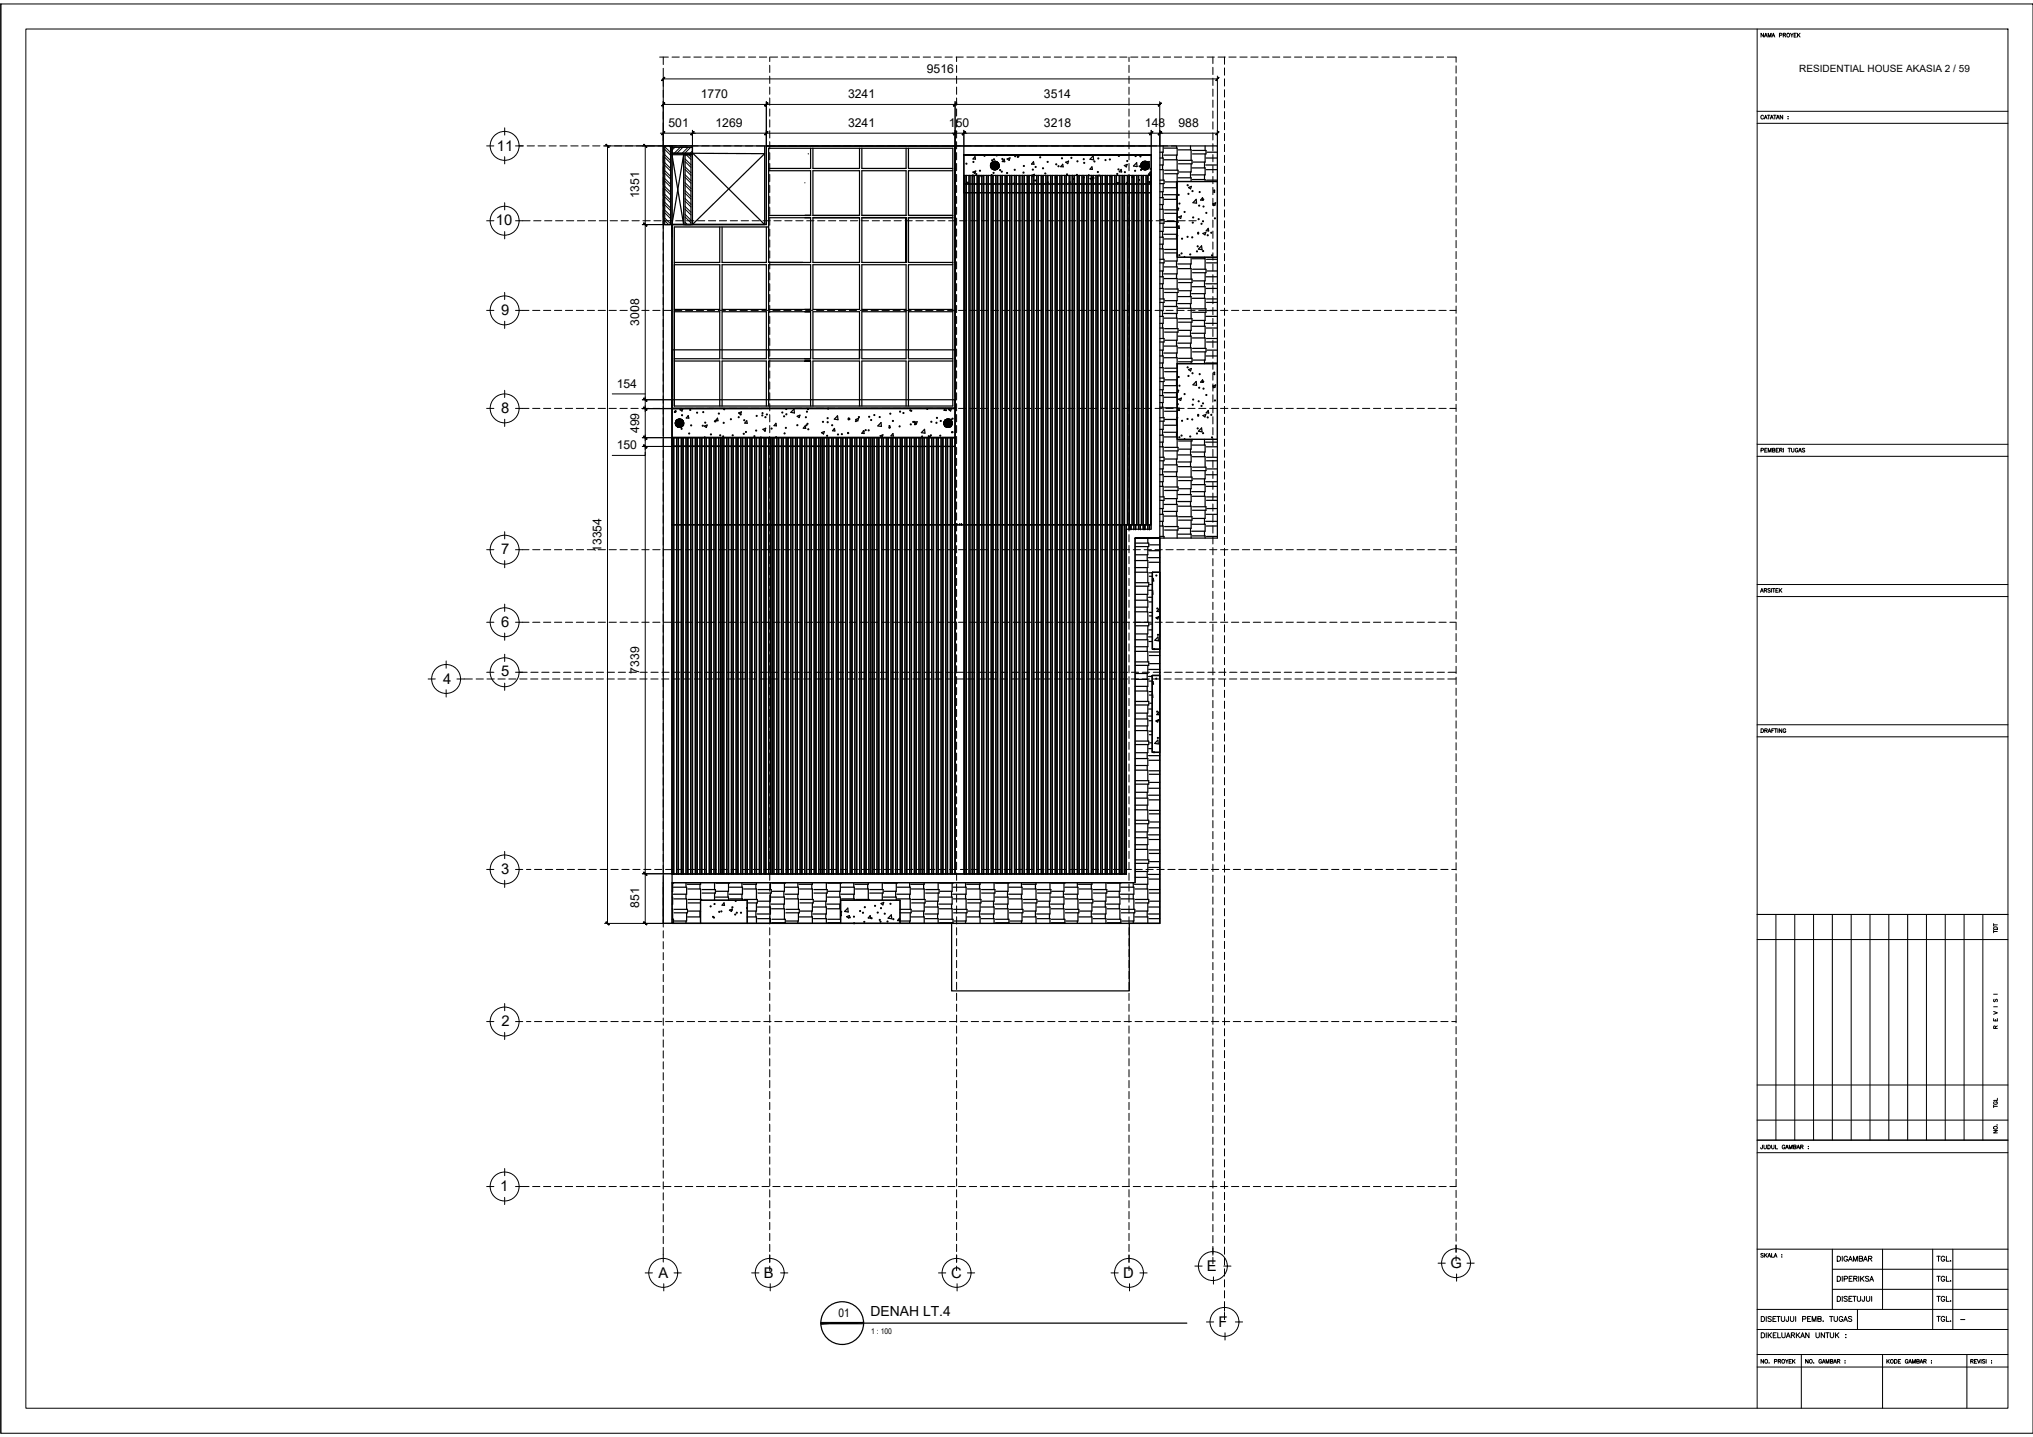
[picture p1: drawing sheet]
<svg xmlns="http://www.w3.org/2000/svg" width="420mm" height="297mm" viewBox="0 0 420 297" stroke-linecap="round" stroke-linejoin="round" font-family="sans-serif">
<defs><g id="words">
<g font-size="3.1">
<text x="102.7" y="31.1">11</text>
<text x="102.5" y="46.6">10</text>
<text x="103.6" y="65.1">9</text>
<text x="103.6" y="85.4">8</text>
<text x="103.6" y="114.6">7</text>
<text x="103.6" y="129.6">6</text>
<text x="91.6" y="141.3">4</text>
<text x="103.6" y="139.6">5</text>
<text x="103.6" y="180.7">3</text>
<text x="103.6" y="212.1">2</text>
<text x="103.4" y="246.2">1</text>
<text x="249.4" y="262.7">E</text>
<text x="299.8" y="262.1">G</text>
<text x="136.1" y="264.1">A</text>
<text x="157.9" y="264.1">B</text>
<text x="196.6" y="264.1">C</text>
<text x="232.1" y="264.1">D</text>
<text x="251.8" y="274.2">F</text>
</g>
<text font-size="2.9" x="179.9" y="272">DENAH LT.4</text>
<text font-size="2.6" x="404.3" y="274.1">-</text>
<g font-size="2.5">
<text x="191.5" y="15.1">9516</text>
<text x="144.8" y="20.3">1770</text>
<text x="175.3" y="20.3">3241</text>
<text x="215.7" y="20.3">3514</text>
<text x="138.2" y="26.3">501</text>
<text x="147.9" y="26.3">1269</text>
<text x="175.3" y="26.3">3241</text>
<text x="196.1" y="26.3">150</text>
<text x="215.8" y="26.3">3218</text>
<text x="236.6" y="26.3">148</text>
<text x="243.6" y="26.3">988</text>
<text x="132.1" y="41" transform="rotate(-90 132.1 41)">1351</text>
<text x="132.1" y="67.3" transform="rotate(-90 132.1 67.3)">3008</text>
<text x="127.5" y="80.2">154</text>
<text x="132.1" y="89.5" transform="rotate(-90 132.1 89.5)">499</text>
<text x="127.5" y="92.9">150</text>
<text x="124.3" y="114.1" transform="rotate(-90 124.3 114.1)">13354</text>
<text x="132.1" y="139.3" transform="rotate(-90 132.1 139.3)">7339</text>
<text x="132.1" y="187.7" transform="rotate(-90 132.1 187.7)">851</text>
<text x="173.3" y="272.3">01</text>
</g>
<text font-size="2.1" x="371.9" y="14.9">RESIDENTIAL HOUSE AKASIA 2 / 59</text>
<text font-size="1.6" x="180.1" y="275.8">1 : 100</text>
</g></defs>
<!-- layer: XR-KOP A3_MOZART$0$KOP-A1$0$A-GRSKOP -->
<g fill="none" stroke="#000" stroke-width=".21">
<path d="M.2 .8h420v295.5h-420zM.2 .8v295.5M5.3 6h409.7v285.1h-409.7zM363.1 6v285.1M363.1 25.5h51.9M363.1 23h51.9M363.1 91.8h51.9M363.1 94.3h51.9M363.1 120.8h51.9M363.1 123.3h51.9M363.1 149.8h51.9M363.1 152.3h51.9"/>
<path d="M363.1 189h51.9M363.1 194.2h51.9M367 189v46.7M370.9 189v46.7M374.8 189v46.7M378.7 189v46.7M382.6 189v46.7M386.5 189v46.7M390.4 189v46.7M394.3 189v46.7M398.1 189v46.7M402 189v46.7"/>
<path d="M405.9 189v46.7M409.8 189v46.7M363.1 224.3h51.9M363.1 231.5h51.9M363.1 235.7h51.9M363.1 238.3h51.9M363.1 258.2h51.9M378.7 258.2v12.5M389.1 258.2v12.5M399.4 258.2v16.6M403.6 258.2v16.6M363.1 280h51.9"/>
<path d="M363.1 274.8h51.9M363.1 270.7h51.9M372.3 280v11.1M378.7 266.5h36.3M378.7 262.4h36.3M383.9 270.7v4.1M389.1 280v11.1M406.5 280v11.1M363.1 282.6h51.9"/>
</g>
<!-- layer: XR-KOP A3_MOZART$0$KOP-A1$0$A-TXTKOP -->
<g fill="none" stroke="#000" stroke-width=".21">
<path d="M364.5 6.9v.8l-.5-.8v.8M364.6 7.7l.3-.8 .3 .8M364.8 7.4h.3M365.4 7.7v-.8l.3 .8 .3-.8v.8M366.2 7.7l.3-.8 .3 .8M366.3 7.4h.4M367.8 7.3l.4-.1v-.3h-.4v.8M368.5 7.2h.5l.1-.2-.6-.1v.8M368.8 7.2l.3 .5M370 6.9l.3 .3v.5M370.6 6.9l-.3 .3M370.8 7.2h.3"/>
<path d="M371.3 6.9h-.5v.8h.5M371.5 6.9v.8M371.7 7.2l.3 .5M372 6.9l-.5 .5M364.5 24a.29 .29 0 0 0-.4-.2 .29 .29 0 0 0-.2 .3v.2a.29 .29 0 0 0 .2 .3 .29 .29 0 0 0 .4-.2M364.6 24.6l.3-.8 .3 .8M364.7 24.3h.4M365.3 23.8h.5M365.5 23.8v.8M365.9 24.6l.3-.8 .3 .8M366 24.3h.4M366.5 23.8h.6"/>
<path d="M366.8 23.8v.8M367.1 24.6l.3-.8 .3 .8M367.2 24.3h.4M368.4 23.8v.8l-.5-.8v.8M369.5 24.1h.1M369.5 24.5h.1M364 93.1l.4-.1v-.3h-.4v.7M364.7 93h.3M365.2 92.7h-.5v.7h.5M365.4 93.4v-.7l.3 .7 .3-.7v.7M366.3 93h.5v-.2l-.5-.1v.7h.5v-.2l-.2-.2M367.1 93h.3"/>
<path d="M367.6 92.7h-.5v.7h.5M367.8 93h.4l.1-.2-.5-.1v.7M368.1 93l.2 .4M368.6 92.7v.7M369.5 92.7h.6M369.8 92.7v.7M370.2 92.7v.5l.3 .2 .2-.1 .1-.6M371.6 92.9a.28 .28 0 0 0-.4-.2 .28 .28 0 0 0-.2 .3v.2a.28 .28 0 0 0 .3 .3 .28 .28 0 0 0 .3-.3h-.2M371.7 93.4l.3-.7 .3 .7M371.8 93.2h.4M373 92.8l-.2-.1-.3 .1 .5 .4-.2 .2-.3-.1M363.8 122.4l.3-.7 .3 .7"/>
<path d="M364 122.2h.3M364.6 122h.5v-.2l-.5-.1v.7M364.9 122l.2 .4M365.9 121.8l-.2-.1-.3 .1 .5 .4-.2 .2-.3-.1M366.1 121.7v.7M366.3 121.7h.5M366.6 121.7v.7M367 122h.3M367.5 121.7h-.5v.7h.5M367.7 121.7v.7M367.9 122l.3 .4M368.2 121.7l-.5 .5"/>
<path d="M364 150.6h.2a.41 .41 0 0 1 .3 .4 .41 .41 0 0 1-.3 .4h-.2zM364.7 151h.5v-.3l-.5-.1v.8M365 151l.2 .4M365.4 151.4l.3-.8 .3 .8M365.5 151.2h.4M366.2 151h.3M366.6 150.6h-.4v.8M366.7 150.6h.5M367 150.6v.8M367.4 150.6v.8M368.2 150.6v.8l-.5-.8v.8M369.1 150.8a.29 .29 0 0 0-.4-.2 .29 .29 0 0 0-.2 .3 .32 .32 0 0 0 .1 .5 .32 .32 0 0 0 .4-.1l.1-.2h-.2"/>
<path d="M412 192.5h.8M412 190.9v.5M412 192.3v.5M412 191.2h.8M412.1 191.7a.44 .44 0 0 1 .7 .1v.3h-.8zM412 210.6v.4h.8v-.4M412 209.1l.8 .3-.8 .3M412 208.1h.8M412 205.5h.8M412.1 206.6l-.1 .1 .1 .4 .5-.5 .2 .1-.1 .4M412.4 212.6l-.1-.5h-.1l-.2 .5h.8M412.4 210.7v.3"/>
<path d="M412.8 212.1l-.4 .2M364.2 236.7v.7h-.2l-.1-.2M364.5 236.7l.1 .7 .2 .1 .2-.1 .1-.7M365.4 236.7h.2a.41 .41 0 0 1 .3 .4 .41 .41 0 0 1-.3 .4h-.2zM366.1 236.7v.6l.3 .2 .2-.1v-.7M366.9 236.7v.8h.5M368.9 236.9a.28 .28 0 0 0-.4-.2 .28 .28 0 0 0-.2 .3 .32 .32 0 0 0 .1 .4 .32 .32 0 0 0 .4 0l.1-.2h-.2M369 237.5l.3-.8 .3 .8M369.1 237.2h.4M369.8 237.5v-.8l.3 .8 .3-.8v.8M370.7 237.1l.4-.1 .1-.2-.5-.1v.8l.5-.1v-.3h-.2M371.3 237.5l.3-.8 .3 .8"/>
<path d="M371.5 237.2h.3M372.1 237.1l.5-.1v-.1l-.5-.2v.8M372.4 237.1l.2 .4M373.7 237h.1M373.7 237.4h.1M412 233.7h.8l-.8 .5h.8M412 228.4v.5M412 228.7h.8M412.2 227.7a.28 .28 0 0 0-.2 .4 .28 .28 0 0 0 .3 .2 .32 .32 0 0 0 .4-.1 .32 .32 0 0 0 0-.4l-.2-.1v.2M412.7 232.5h.1M412.8 227v.5h-.8M364.4 259.2l-.2-.1-.3 .1 .5 .5-.2 .2-.3-.1"/>
<path d="M364.7 259.1v.8M364.9 259.4l.3 .5M365.2 259.1l-.5 .5M365.4 259.9l.3-.8 .3 .8M365.5 259.6h.3M366.1 259.1v.8h.5M366.6 259.9l.3-.8 .3 .8M366.8 259.6h.3M368.2 259.4h.1M368.2 259.8h.1M379.7 259.7h.3a.56 .56 0 0 1 .4 .5 .56 .56 0 0 1-.4 .5h-.3zM380.7 259.7v1"/>
<path d="M381.8 259.9a.38 .38 0 0 0-.4-.2 .38 .38 0 0 0-.3 .4v.2a.37 .37 0 0 0 .4 .4 .37 .37 0 0 0 .3-.4h-.2M400.3 259.7h.7M400.6 259.7v1M401.9 259.9a.38 .38 0 0 0-.4-.2 .38 .38 0 0 0-.3 .4v.2a.37 .37 0 0 0 .3 .4 .37 .37 0 0 0 .4-.4h-.2M402.3 259.7v1h.6M364 275.5h.3a.55 .55 0 0 1 .4 .5 .55 .55 0 0 1-.4 .5h-.3zM364 272.1h.3a.55 .55 0 0 1 .4 .5 .55 .55 0 0 1-.4 .6h-.3zM365 272.1v1.1M365 275.5v1M365.4 275.5v1M365.7 275.9l.4 .6M366.1 272.3l-.6-.1-.1 .3 .6 .3 .1 .2-.3 .2-.4-.2"/>
<path d="M366.1 275.5l-.7 .7M366.4 272.6h.4M366.5 276h.4M367.1 272.1h-.7v1.1h.7M367.1 275.5h-.6v1h.6M367.2 272.1h.7M367.4 275.5v1h.6M367.5 272.1v1.1M368.1 272.1v.8l.3 .3 .4-.2v-.9M368.2 275.5l.1 .9 .2 .1 .4-.1v-.9M369.2 276.5l.4-1 .4 1M369.3 276.2h.5"/>
<path d="M369.6 272.1v1h-.4l-.1-.3M370 272.1v.8l.3 .3 .4-.2v-.9M370.2 276l.6-.1 .1-.3-.7-.1v1M370.6 276l.3 .5M371.1 272.1v1.1M371.3 275.5v1M371.5 275.9l.4 .6M371.9 275.5l-.6 .7M372.1 276.5l.4-1 .4 1M372.3 276.2h.5M372.5 272.7l.6-.1 .1-.4-.7-.1v1.1M373.6 272.6h.4"/>
<path d="M373.9 275.5v1l-.7-1v1M374.2 272.1h-.6v1.1h.6M374.5 273.2v-1.1l.4 1.1 .4-1.1v1.1M375.3 275.5v.9l.3 .1 .3-.1 .1-.9M375.7 272.6h.6v-.4l-.6-.1v1.1l.6-.1v-.4l-.2-.1M376.8 273.1v.1zM377.1 275.5v1l-.7-1v1M377.3 275.5h.7M377.7 275.5v1M378.1 272.1h.7M378.3 275.5v.7l.3 .3 .3-.1 .1-.9M378.5 272.1v1.1"/>
<path d="M379.1 272.1v.8l.2 .3 .4-.2v-.9M379.3 275.5v1M379.6 275.9l.4 .6M379.7 263.8h.3a.56 .56 0 0 1 .4 .5 .56 .56 0 0 1-.4 .6h-.3zM379.7 268h.3a.56 .56 0 0 1 .4 .5 .56 .56 0 0 1-.4 .5h-.3zM380 275.5l-.7 .7M380.7 263.8v1.1M380.7 268v1M380.8 272.4a.38 .38 0 0 0-.4-.3 .38 .38 0 0 0-.3 .4v.3a.37 .37 0 0 0 .4 .4 .37 .37 0 0 0 .3-.4h-.2M381 273.2l.4-1.1 .4 1.1M381.1 264.4l.6-.1 .1-.4-.7-.1v1.1M381.2 272.8h.5"/>
<path d="M381.5 275.8h.1M381.5 276.4h.1M381.8 268.1l-.6-.1-.1 .3 .6 .3 .1 .3-.3 .1-.4-.1M382 260.7l.4-1 .4 1M382.1 268.5h.4M382.2 260.4h.5M382.2 264.3h.4M382.7 272.3l-.6-.1v.3l.6 .3v.2l-.2 .2-.5-.2M382.8 268h-.7v1h.7M382.8 263.8h-.6v1.1h.6M382.9 268h.7M383.1 260.7v-1l.4 1 .3-1v1"/>
<path d="M383.1 264.3h.6l.1-.4-.7-.1v1.1M383.3 268v1M383.5 264.3l.3 .6M383.8 268v.7l.3 .3 .4-.1v-.9M384.1 263.8v1.1M384.2 260.2l.6-.1 .1-.3-.7-.1v1l.7-.1v-.2l-.2-.2M384.5 263.8v1.1M384.8 264.3l.4 .6M385.1 260.7l.4-1 .4 1M385.2 263.8l-.7 .7M385.3 260.4h.5M385.3 268v.9l-.3 .1-.2-.3"/>
<path d="M385.7 268v.7l.3 .3 .4-.1v-.9M386.2 260.2l.6-.1v-.3l-.6-.1v1M386.2 264l-.6-.1v.3l.5 .2 .1 .3-.2 .2-.5-.2M386.4 264.9l.4-1.1 .4 1.1M386.5 260.2l.4 .5M386.6 264.5h.5M386.8 268v1M400.3 263.8h.7M400.3 268h.7M400.3 272.1h.7M400.6 263.8v1.1M400.6 268v1"/>
<path d="M400.6 272.1v1M401.9 264.1a.38 .38 0 0 0-.4-.3 .38 .38 0 0 0-.3 .4 .43 .43 0 0 0 .1 .6 .43 .43 0 0 0 .6-.1v-.2h-.2M401.9 268.2a.38 .38 0 0 0-.4-.2 .38 .38 0 0 0-.3 .4 .43 .43 0 0 0 .1 .5 .43 .43 0 0 0 .6 0v-.3h-.2M401.9 272.4a.38 .38 0 0 0-.4-.3 .38 .38 0 0 0-.3 .4 .43 .43 0 0 0 .1 .6 .43 .43 0 0 0 .6-.1v-.2h-.2M402.3 263.8v1.1h.6M402.3 268v1h.6M402.3 272.1v1h.6M403.2 260.6h.1M403.2 264.7h.1M403.2 268.9h.1M403.2 273h.1M364.5 281v.8l-.5-.8v.8"/>
<path d="M365.6 281.7h.1M366.7 281.4h.5v-.3l-.5-.1v.8M367.5 281.4l.5-.1v-.1l-.5-.2v.8M367.8 281.4l.2 .4M369 281l.3 .4v.4M369.6 281l-.3 .4M369.8 281.4h.3M370.2 281h-.4v.8h.4M370.5 281v.8M370.6 281.3l.4 .5M371 281l-.5 .5M373.7 281v.8l-.5-.8v.8"/>
<path d="M374.8 281.7h.1M376.5 281.2a.29 .29 0 0 0-.4-.2 .29 .29 0 0 0-.2 .3 .32 .32 0 0 0 .1 .4 .32 .32 0 0 0 .4 0l.1-.2h-.2M376.6 281.8l.3-.8 .3 .8M376.7 281.5h.4M377.4 281.8v-.8l.3 .8 .3-.8v.8M378.3 281.4l.4-.1 .1-.2-.5-.1v.8l.5-.1v-.2l-.2-.1M378.9 281.8l.3-.8 .3 .8M379.1 281.5h.3M379.7 281.4l.5-.1v-.1l-.5-.2v.8M380 281.4l.2 .4M381.3 281.3h.1M381.3 281.7h.1"/>
<path d="M390 281v.8M390.1 281.3l.4 .5M390.5 281l-.5 .5M391.5 281h.3a.41 .41 0 0 1 .3 .4 .41 .41 0 0 1-.3 .4h-.3zM392.3 281.4h.3M392.8 281h-.5v.8h.5M394.3 281.2a.29 .29 0 0 0-.3-.2 .29 .29 0 0 0-.2 .3 .32 .32 0 0 0 .1 .4 .32 .32 0 0 0 .4 0v-.2h-.2M394.5 281.8l.3-.8 .3 .8M394.6 281.5h.3M395.2 281.8v-.8l.3 .8 .3-.8v.8M396.1 281.4l.5-.1v-.2l-.5-.1v.8l.5-.1v-.2l-.1-.1M396.8 281.8l.3-.8 .3 .8"/>
<path d="M396.9 281.5h.4M397.6 281.4l.4-.1 .1-.2-.5-.1v.8M397.8 281.4l.3 .4M399.2 281.3h.1M399.2 281.7h.1M407.3 281.4l.4-.1 .1-.2-.5-.1v.8M407.6 281.4l.2 .4M408.1 281.4h.3M408.5 281h-.4v.8h.4M408.7 281l.3 .8 .3-.8M409.4 281v.8M410.2 281.1l-.2-.1-.3 .1 .5 .5-.2 .2-.3-.1"/>
<path d="M410.5 281v.8M411.6 281.3h.1M411.6 281.7h.1"/>
<circle cx="369.6" cy="7.2" r=".36"/>
<circle cx="412.4" cy="233.1" r=".36"/>
<circle cx="365" cy="281.4" r=".36"/>
<circle cx="368.5" cy="281.4" r=".36"/>
<circle cx="374.2" cy="281.4" r=".36"/>
<circle cx="391" cy="281.4" r=".36"/>
</g>
<!-- layer: 0 -->
<g fill="none" stroke="#000" stroke-width=".25">
<path d="M138.9 32l2.4 14.4M141.3 32l-2.4 14.4M143.2 31.7l14.8 14.7M158 30.2v16.2h-19.1M158.9 35.3h8.6v9.2h-8.6M166.3 37.8h.1M167.1 31.8h.1M167.5 30.6v4.2h-8.6M168 30.6v4.2h9.6v-4.2M168 35.3h9.6v9.2h-9.6zM178.1 30.6v4.2h9.2v-4.2M178.1 35.3h9.2v9.2h-9.2z"/>
<path d="M187.7 30.6v4.2h9.2M196.9 35.3h-9.2v9.2h9.2M197.4 36.3h.1M197.4 35.3h.1M197.4 34.8h.1M197.4 30.6h.1M197.4 30.2h-39v16.2h-19.5v38.1l58.5-.1v-54.2v24M199.2 36.3h1.8v72.2h-10.4v-18M199.2 32h38.7h-38.7h38.7v6h-38.7zM199.2 30.2v150.4M199.3 36.3v72.2v-72.2M199.7 36.3v144.4"/>
<path d="M200.3 36.3v144.4M200.6 36.3v144.4M201 36.3h10.3v72.2h-10.3zM201 36.3v144.4M201.3 36.3v144.4M202 36.3v144.4M202.3 36.3v144.4M202.9 36.3v144.4M203.3 36.3v144.4M203.9 36.3v144.4M204.2 36.3v144.4M204.9 36.3v144.4"/>
<path d="M205.2 36.3v144.4M205.8 36.3v144.4M206.2 36.3v144.4M206.8 36.3v144.4M207.1 36.3v144.4M207.7 36.3v144.4M208.1 36.3v144.4M208.7 36.3v144.4M209.1 36.3v144.4M209.7 36.3v144.4M210 36.3v144.4M210.6 36.3v144.4"/>
<path d="M211 36.3v144.4M211.3 36.3h10.4v72.2h-10.4zM211.3 36.3v144.4M211.7 36.3v144.4M212.3 36.3v144.4M212.7 36.3v144.4M213.3 36.3v144.4M213.6 36.3v144.4M214.2 36.3v144.4M214.6 36.3v144.4M215.2 36.3v144.4M215.6 36.3v144.4"/>
<path d="M216.2 36.3v144.4M216.5 36.3v144.4M217.1 36.3v144.4M217.5 36.3v144.4M218.1 36.3v144.4M218.4 36.3v144.4M219.1 36.3v144.4M219.4 36.3v144.4M220 36.3v144.4M220.4 36.3v144.4M221 36.3v144.4M221.3 36.3v144.4"/>
<path d="M221.7 36.3h10.3v72.2h-10.3zM221.7 36.3v144.4M222 36.3v144.4M222.7 36.3v144.4M223 36.3v144.4M223.6 36.3v144.4M224 36.3v144.4M224.6 36.3v144.4M224.9 36.3v144.4M225.6 36.3v144.4M225.9 36.3v144.4M226.5 36.3v144.4"/>
<path d="M226.9 36.3v144.4M227.5 36.3v144.4M227.8 36.3v144.4M228.4 36.3v144.4M228.8 36.3v144.4M229.4 36.3v144.4M229.8 36.3v144.4M230.4 36.3v144.4M230.7 36.3v144.4M231.3 36.3v144.4M231.7 36.3v144.4M232 36.3h5.8v72.2h-5.8z"/>
<path d="M232 36.3v72.2M232.4 36.3v144.4M233 36.3v72.2M233.4 36.3v73.2M234 36.3v72.2M234.3 36.3v73.2M234.9 36.3v72.2M235.3 36.3v73.2M235.9 36.3v72.2M236.3 36.3v73.2M236.9 36.3v72.2M237.2 36.3v73.2"/>
<path d="M237.8 36.3v72.2h-6.4v72.2h1.4v-72.2M237.9 38h-38.7v1.8h38.7v69.6M237.9 30.2v7.8M237.9 38v1.8h-38.7M238 30.2h-40.6v7.6M239.7 30.2v160.7h-6.3v13.9h-36.7v-13.9h-59.6v-8.5M243.3 37.5h8.3v15.7h-8.3zM251.6 37.5h-8.3v15.7h8.3M138.9 46.4v136.1M138.9 46.4v38h58.5M138.9 46.4h19.5v-16.2h39v150.5M143.1 46.4l14.9-14.6-19.1-.1v17.3"/>
<path d="M148.7 46.9v7.3h-9.3M149.2 46.9v7.3h9.2v-7.3M149.2 54.7h9.2v9.3h-9.2zM158.9 45h8.6v9.2h-8.6h7M158.9 46.9h-19.5v37M158.9 54.2v-23.6h38v53.3h-57.5M168 45h9.6v9.2h-9.6zM168 54.7h9.6v9.3h-9.6zM178.1 54.7h9.2v9.3h-9.2zM187.3 54.2v-9.2v9.2M187.3 45h-9.2v9.2h9.2M187.7 54.2v-9.2v9.2"/>
<path d="M187.7 54.2h9.2M187.7 45h9.2M196.9 54.7h-9.2v9.3h9.2M139.4 64h9.3v-9.3h-9.3v29.2M139.4 64.4h9.3v9.8h-9.3M139.4 74.6h9.3v9.3M149.2 64.4h9.2v9.8h-9.2zM166.3 64.4h1.2h-8.6v9.8h8.6h-1.2M166.3 64h1.2h-8.6v-9.3h8.6v9.3M166.3 74.6h1.2h-8.6v9.3M167.5 64.4v9.8M167.5 74.6v9.3"/>
<path d="M168 64.4h9.6v9.8h-9.6zM187.3 64.2v10h-9.2v-9.8h9.2M187.7 64.2v10h9.2M187.7 64.4h9.2M196.9 74.6h-9.2v9.3M197.4 72.3h-58.5v9.7M243.3 75.2v15.6h8.3M243.3 75.2h8.3v15.6h-8.3zM243.3 75.2h8.3M138.9 82.6h58.5v1.9h-58.5zM138.9 90.4v1.8l58.5 .1M138.9 84.4h58.5v6h-58.5z"/>
<path d="M138.9 90.4h58.5v1.9h-58.5zM138.9 90.4h58.5M138.9 92.2h38.7M139.2 90.5v90.2M139.8 90.5v90.2M140.2 90.5v90.2M140.8 90.5v90.2M141.2 90.5v90.2M141.8 90.5v90.2M142.1 90.5v90.2M142.7 90.5v90.2M143.1 90.5v90.2"/>
<path d="M143.7 90.5v90.2M144.1 90.5v90.2M144.7 90.5v90.2M145 90.5v90.2M145.6 90.5v90.2M146 90.5v90.2M146.6 90.5v90.2M147 90.5v90.2M147.6 90.5v90.2M147.9 90.5v90.2M148.5 90.5v90.2M148.9 90.5v90.2"/>
<path d="M149.2 90.5v18h-10.3v-18h58.5M149.2 90.5v18h10.4v-18M149.2 83.9v-9.3h9.2v9.3M149.2 90.5v90.2M149.6 90.5v90.2M150.2 90.5v90.2M150.6 90.5v90.2M151.2 90.5v90.2M151.5 90.5v90.2M152.1 90.5v90.2M152.5 90.5v90.2M153.1 90.5v90.2"/>
<path d="M153.5 90.5v90.2M154.1 90.5v90.2M154.4 90.5v90.2M155 90.5v90.2M155.4 90.5v90.2M156 90.5v90.2M156.3 90.5v90.2M156.9 90.5v90.2M157.3 90.5v90.2M157.9 90.5v90.2M158.3 90.5v90.2M158.9 90.5v90.2"/>
<path d="M159.2 90.5v90.2M159.6 90.5v18h10.3v-18M159.6 90.5v90.2M159.9 90.5v90.2M160.5 90.5v90.2M160.9 90.5v90.2M161.5 90.5v90.2M161.9 90.5v90.2M162.5 90.5v90.2M162.8 90.5v90.2M163.4 90.5v90.2M163.8 90.5v90.2"/>
<path d="M164.4 90.5v90.2M164.8 90.5v90.2M165.4 90.5v90.2M165.7 90.5v90.2M166.3 90.5v90.2M166.7 90.5v90.2M167.3 90.5v90.2M167.7 90.5v90.2M168 83.9v-9.3h9.6v9.3M168.3 90.5v90.2M168.6 90.5v90.2M169.2 90.5v90.2"/>
<path d="M169.6 90.5v90.2M169.9 90.5v18h10.4v-18M169.9 90.5v90.2M170.3 90.5v90.2M170.9 90.5v90.2M171.3 90.5v90.2M171.9 90.5v90.2M172.2 90.5v90.2M172.8 90.5v90.2M173.2 90.5v90.2M173.8 90.5v90.2M174.2 90.5v90.2"/>
<path d="M174.8 90.5v90.2M175.1 90.5v90.2M175.7 90.5v90.2M176.1 90.5v90.2M176.7 90.5v90.2M177 90.5v90.2M177.7 90.5v90.2M178 90.5v90.2M178.1 83.9v-9.3h9.2v9.3M178.6 90.5v90.2M179 90.5v90.2M179.6 90.5v90.2"/>
<path d="M179.9 90.5v90.2M180.3 90.5v18h10.3v-18M180.3 90.5v90.2M180.6 90.5v90.2M181.3 90.5v90.2M181.6 90.5v90.2M182.2 90.5v90.2M182.6 90.5v90.2M183.2 90.5v90.2M183.5 90.5v90.2M184.2 90.5v90.2M184.5 90.5v90.2"/>
<path d="M185.1 90.5v90.2M185.5 90.5v90.2M186.1 90.5v90.2M186.4 90.5v90.2M187 90.5v90.2M187.4 90.5v90.2M188 90.5v90.2M188.4 90.5v90.2M189 90.5v90.2M189.3 90.5v90.2M189.9 90.5v90.2M190.3 90.5v90.2"/>
<path d="M190.6 90.5v90.2M191 90.5v90.2M191.6 90.5v90.2M192 90.5v90.2M192.6 90.5v90.2M192.9 90.5v90.2M193.5 90.5v90.2M193.9 90.5v90.2M194.5 90.5v90.2M194.9 90.5v90.2M195.5 90.5v90.2M195.8 90.5v90.2"/>
<path d="M196.4 90.5v90.2M196.8 90.5v90.2M138.9 108.5h10.3v72.2h-10.3zM149.2 108.5h10.4v72.2h-10.4zM159.6 108.5h10.3v72.2h-10.3zM169.9 108.5h10.4v72.2h-10.4zM180.3 108.5h10.3v72.2h-10.3zM190.6 108.5h10.4v72.2h-10.4zM197.7 108.5h.1M198.4 108.5h.1M198.7 108.5h.1M199.3 108.5v72.2"/>
<path d="M201 108.5h10.3v72.2h-10.3zM211.3 108.5h10.4v72.2h-10.4zM221.7 108.5h10.3v72.2h-10.3zM231.4 108.5v72.2M231.8 108.5v72.2M233.7 108.5v1M234.6 111.2h5.1v79.7h-100.8v-8.4h95.7v-71.3h17v-81h-114.5v160.7M234.7 108.5v1M235.7 108.5v1M236.6 108.5v1M237.6 108.5v1M237.9 109.4h-5.1v71.2h-93.9"/>
<path d="M238.2 118.3v15.9h1.5M238.2 118.3h1.5v15.9h-1.5zM238.2 118.3h1.5M238.1 139.6v15.9h1.6M238.1 139.6h1.6v15.9h-1.6zM238.1 139.6h1.6M144.8 190.9v-4.8h9.6v4.8M144.8 186.1h9.6M173.7 190.9v-4.8h12.3v4.8M186 186.1h-12.3v4.8"/>
</g>
<!-- layer: WALL -->
<path d="M137.1 30.2h1.8v16.2h-1.8zM137.4 30.2h1.2v16.2h-1.2zM138.9 30.2h4.2v1.8h-4.2zM138.9 30.5h4.2v1.2h-4.2zM141.3 32h1.8v14.4h-1.8zM141.6 32h1.2v14.4h-1.2z" fill="none" stroke="#000" stroke-width=".25"/>
<!-- layer: HATCH -->
<g fill="none" stroke="#000" stroke-width=".21">
<path d="M137.4 30.3l1.2 1.2M137.4 32l1.2 1.2M137.4 33.6l1.2 1.2M137.4 35.2l1.2 1.3M137.4 36.9l1.2 1.2M137.4 38.5l1.2 1.2M137.4 30.9l1.2 1.2M137.4 32.5l1.2 1.2M137.4 34.1l1.2 1.3M137.4 35.8l1.2 1.2M137.4 37.4l1.2 1.2M137.4 39.1l1.2 1.2"/>
<path d="M138.3 30.2l.3 .3M138.9 30.5h.1M139.5 30.5l-.6 .6M140.6 30.5l-1.2 1.2M141.1 30.5l-1.2 1.2M141.6 34.5l1.2 1.2M141.6 33.4l1.2 1.2M141.6 39.9l1.2 1.3M141.6 38.3l1.2 1.2M141.6 36.7l1.2 1.2M141.6 35l1.2 1.2M141.6 39.4l1.2 1.2"/>
<path d="M141.6 37.8l1.2 1.2M141.6 36.1l1.2 1.2M141.6 32.8l1.2 1.3M141.8 32l1 1M142.2 30.5l-1.2 1.2M142.3 32l.5 .4M142.7 30.5l-1.2 1.2M143.1 31.2l-.5 .5M137.4 40.1l1.2 1.3M137.4 41.8l1.2 1.2M137.4 43.4l1.2 1.2M137.4 45.1l1.2 1.2"/>
<path d="M137.4 40.7l1.2 1.2M137.4 42.3l1.2 1.2M137.4 44l1.2 1.2M137.4 45.6l.8 .8M141.6 45.9l.5 .5M141.6 44.8l1.2 1.3M141.6 43.2l1.2 1.2M141.6 41.6l1.2 1.2M141.6 44.3l1.2 1.2M141.6 42.7l1.2 1.2M141.6 41l1.2 1.2"/>
</g>
<!-- layer: NOT -->
<g fill="none" stroke="#000" stroke-width=".25">
<path d="M178.5 273.5h66.8"/>
<circle cx="174.1" cy="273.5" r="4.4"/>
</g>
<path d="M169.7 273.4v.2l8.8-.2zM169.7 273.6l8.8-.2v.2z" fill="#000" stroke="#000" stroke-width=".21"/>
<!-- layer: tampak -->
<g fill="none" stroke="#000" stroke-width=".25">
<path d="M199.7 38l.4-.3v.3M201.1 35.6l.6-.2-.2 .5zM201.5 32.4l.1 .5h-.5zM207.5 32.9l.1 .5h-.5zM208.1 32.9l.6-.3-.1 .5zM213.2 36.3l.6-.3-.2 .5zM213.6 33.4l.1 .6-.5-.1zM219.6 34l.1 .5-.5-.1zM220.3 33.5l.5-.2-.1 .5zM225.3 36.9l.6-.2-.2 .5zM225.7 34.5l.1 .5h-.5zM225.9 32.2l.1 .8-.7-.1z"/>
<path d="M231.7 35l.1 .5h-.5zM232.4 34.2l.5-.2-.1 .5zM234.9 33.6l.1 .8-.7-.1zM237.8 35.5l.1 .6-.5-.1zM237.9 37.4l-.5 .2 .4 .3 .1-.4M239.7 32.7h.7v1.4h-.7M239.7 35.1h.7v2.1M239.7 37.2h.9v.8h-.9M240.3 31.5v1.2M240.3 34.1v1M240.3 39.6v1.2M240.4 30.2v1.3h-.7"/>
<path d="M240.4 38v1.6h-.7M240.6 30.6h2.7v1.5h-2.8M240.6 38.8h2.7v1.4h-2.8M240.6 33h2.7v2.2M240.7 35.2h2.8v.7h-2.8M243.2 30.2v.4M243.2 32.1v.9M243.2 37.6v1.2M243.3 35.9v1.7h-2.6M243.5 36.8h2.7v.7M243.5 31h2.7v2.1M243.6 33.1h2.7v.8h-2.7"/>
<path d="M245.6 38.8l.6-.3-.1 .5zM246 30.2v.8M246 35.5v1.3M246.2 33.9v1.6h-2.6M246.3 34.7h2.8v1.4h-2.8M246.4 37.1h2.7v.4M246.5 31.1h2.7v.7h-2.7M248.9 33.5v1.2M248.9 36.1v1M249.1 30.2v.9M249.1 31.8v1.7h-2.6M249.2 34.1h2.4"/>
<path d="M249.2 32.7h2.4M249.3 35.1h2.3M249.4 37.2h2.2M249.4 31.5h2.2M239.7 49h.7v1.5h-.7M239.7 51.4h.7v2.2M239.7 57.2h.7v1.5h-.7M239.7 59.6h.7v2.2M239.7 45.4h.9v.7h-.9M239.7 53.6h.9v.7h-.9M239.7 40.8h.7v1.5h-.7M239.7 43.3h.7v2.1"/>
<path d="M240.3 42.3v1M240.3 47.8v1.2M240.3 50.5v.9M240.3 56v1.2M240.3 58.7v.9M240.4 46.1v1.7h-.7M240.4 54.3v1.7h-.7M240.6 47h2.7v1.4h-2.8M240.6 55.2h2.7v1.4h-2.8M240.6 41.2h2.7v2.2h-2.6M240.6 49.4h2.7v2.2h-2.6M240.6 57.6h2.7v2.1"/>
<path d="M240.7 44.1h2.6v1.7h-2.6M240.7 52.3h2.6v1.7h-2.6M240.7 59.7h2.8v.8h-2.8M243.2 40.2v1M243.2 45.8v1.2M243.2 48.4v1M243.2 54v1.2M243.2 56.6v1M243.3 47.1l.4-.4 .1 .5h-.5M243.5 55.5h2.7v2.2M243.6 44.9l.6-.3-.2 .6zM243.6 57.7h2.7v.7h-2.7"/>
<path d="M244.7 53.2l.1-.2 .1 .2M246 54.6v.9M246.2 53.2v1.4h-2.8M246.2 58.4v1.7h-2.6M246.3 59.3h2.8v1.4h-2.8M246.4 53.5h2.7v2.2M246.5 55.7h2.7v.7h-2.7M247.2 41.2l.1 .8-.8-.1zM248.3 50.8l-.6 .7 .7 .1-.1-.8M248.5 40.9l.1 .5h-.5zM248.6 48.3l.6-.3-.2 .5zM248.9 53.2v.3"/>
<path d="M248.9 58.1v1.2M249.1 56.4v1.7h-2.6M249.2 58.7h2.4M249.2 57.2h2.4M249.3 59.6h2.3M249.4 54.3h2.2M249.4 53.6h2.2M249.4 56h2.2M249.7 47.2l.1 .5h-.5zM250.7 42.1l.5-.2-.1 .5zM239.7 65.4h.7v1.4h-.7M239.7 67.8h.7v2.2"/>
<path d="M239.7 73.6h.7v1.4h-.7M239.7 76h.7v2.2M239.7 61.8h.9v.7h-.9M239.7 70h.9v.7h-.9M239.7 78.2h.9v.7h-.9M240.3 64.2v1.2M240.3 66.8v1M240.3 72.4v1.2M240.3 75v1M240.4 62.5v1.7h-.7M240.4 70.7v1.7h-.7M240.4 78.9v1.7h-.7"/>
<path d="M240.6 63.3h2.7v1.5h-2.8M240.6 71.5h2.7v1.5h-2.8M240.6 79.7h2.7v1.5h-2.8M240.6 65.8h2.7v2.1M240.6 73.9h2.7v2.2h-2.6M240.7 76.8h2.6v1.7h-2.6M240.7 67.9h2.8v.8h-2.8M243.2 62.2v1.1M243.2 64.8v1M243.2 70.3v1.2M243.2 73v.9M243.2 78.5v1.2"/>
<path d="M243.3 60.5v1.7h-2.6M243.3 68.7v1.6h-2.6M243.5 61.3h2.7v1.5h-2.8M243.5 69.5h2.7v1.4h-2.8M243.5 63.7h2.7v2.2M243.5 71.9h2.7v2.2M243.6 65.9h2.7v.7h-2.7M243.6 74.1h2.7v.7h-2.7M245.6 76.4l.6-.2-.1 .5zM246 60.1v1.2M246 62.8v.9M246 68.3v1.2"/>
<path d="M246 70.9v1M246.2 66.6v1.7h-2.6M246.2 74.8v.4M246.3 67.4h2.8v1.5h-2.8M246.4 61.7h2.7v2.1M246.4 69.9h2.7v2.1M246.5 63.8h2.7v.8h-2.7M246.5 72h2.7v.7h-2.7M247.2 78.9l.1 .8-.8-.2zM248.5 78.5l.1 .5h-.5zM248.9 60.7v1M248.9 66.2v1.2"/>
<path d="M248.9 68.9v1M248.9 74.4v.8M249.1 64.6v1.6h-2.6M249.1 72.7v1.7h-2.6M249.2 75h2.4M249.2 66.8h2.4M249.2 73.6h2.4M249.2 65.4h2.4M249.3 67.8h2.3M249.4 70.7h2.2M249.4 62.5h2.2M249.4 70h2.2"/>
<path d="M249.4 61.8h2.2M249.4 72.4h2.2M249.4 64.2h2.2M250.7 79.8l.5-.2-.1 .5zM140.5 84.7l.6-.2-.2 .5zM142.2 85.9l.1 .5h-.5zM145.6 88.1l.5-.2-.1 .5zM148.3 86.4l.1 .6-.5-.1zM152.6 85.4l.6-.3-.1 .5zM154.3 87l.1 .5h-.5zM157.7 88.8l.6-.3-.2 .5zM160.4 87.5l.1 .5h-.5z"/>
<path d="M164.1 84.6l.1 .8-.8-.2zM164.8 86l.5-.2-.1 .5zM166.4 88l.1 .6-.5-.1zM169.8 89.4l.6-.2-.2 .5zM172.5 88.6l.1 .5-.5-.1zM173.1 86l.1 .8-.8-.2zM176.9 86.7l.5-.2-.1 .5zM178.5 89.1l.1 .5h-.5zM181.9 90.1l.6-.2-.2 .5zM182.1 87.4l.1 .8-.8-.2M182.1 87.3l-.7 .7M184.5 89.6l.1 .5h-.5z"/>
<path d="M189 87.4l.5-.2-.1 .5zM190.3 90.4l.3-.3v.3M191.1 88.7l.1 .8-.8-.1M191.1 88.7l-.7 .7M195.4 84.4l-.3 .4 .5 .1-.1-.5M196 84.7l.6-.3-.1 .6zM239.7 81.8h.7v1.4h-.7M239.7 84.2h.7v2.1M239.7 90h.7v1.4h-.7M239.7 92.4h.7v2.1M239.7 98.1h.7v1.5h-.7M239.7 86.3h.9v.8h-.9"/>
<path d="M239.7 94.5h.9v.7h-.9M240.3 80.6v1.2M240.3 83.2v1M240.3 88.7v1.3M240.3 91.4v1M240.3 96.9v1.2M240.3 99.6v.9M240.4 87.1v1.6h-.7M240.4 95.2v1.7h-.7M240.6 87.9h2.7v1.5h-2.8M240.6 96.1h2.7v1.4h-2.8M240.6 82.1h2.7v2.2h-2.6"/>
<path d="M240.6 90.3h2.7v2.2M240.6 98.5h2.7v2.2M240.7 85h2.6v1.7h-2.6M240.7 92.5h2.8v.7h-2.8M243.2 81.2v.9M243.2 86.7v1.2M243.2 89.4v.9M243.2 94.9v1.2M243.2 97.5v1M243.3 93.2v1.7h-2.6M243.3 84.8l.4-.5 .1 .6-.5-.1M243.5 94h2.7v1.5h-2.8"/>
<path d="M243.5 96.5h2.7v2.1M243.6 82.5l.6-.2-.2 .5zM243.6 98.6h2.7v.7h-2.7M244.7 90.8l.1-.1 .1 .1M246 92.8v1.2M246 95.5v1M246.2 91.2v1.6h-2.6M246.2 99.3v1.7h-2.6M246.3 92h2.8v1.4h-2.8M246.3 90.8v.4h-2.7M246.4 94.4h2.7v2.2M246.5 96.6h2.7v.7h-2.7"/>
<path d="M248.3 88.5l.1 .8-.7-.2zM248.6 85.9l.6-.2-.2 .5zM248.9 90.8v1.2M248.9 93.4v1M248.9 99v1.2M249.1 97.3v1.7h-2.6M249.2 99.6h2.4M249.2 91.4h2.4M249.2 98.1h2.4M249.3 92.4h2.3M249.4 95.2h2.2M249.4 94.5h2.2"/>
<path d="M249.4 96.9h2.2M249.7 84.9l.1 .5-.5-.1zM234.6 115.9h2.6v1.4h-2.6M234.6 118.3h2.6v2.1M234.6 112.3h2.8v.7h-2.8M237.1 114.7v1.2M237.1 117.3v1M237.2 111.2v1.1M237.2 113v1.7h-2.5M237.3 115.3h2.4M237.4 113.8h2.3M237.5 116.2h2.2"/>
<path d="M237.5 119.1h.7M237.5 118.4h.7M237.6 112.6h2.1M238.2 119.8l.1-.2 .1 .5h-.2M239.7 106.3h.7v1.5h-.7M239.7 108.7h.7v2.2M239.7 110.9h.9v.3M239.7 100.5h.7v2.2M239.7 102.7h.9v.7h-.9M240.3 105.1v1.2M240.3 107.8v.9M240.4 103.4v1.7h-.7"/>
<path d="M240.6 104.3h2.7v1.4h-2.8M240.6 106.7h2.7v2.1M240.7 100.7h2.8v.7h-2.8M240.7 108.8h2.8v.8h-2.8M243.2 103.1v1.2M243.2 105.7v1M243.3 101.4v1.7h-2.6M243.3 109.6v1.6M243.5 102.2h2.7v1.5h-2.8M243.5 110.4h2.7v.8M243.5 104.6h2.7v2.2M243.6 106.8h2.7v.7h-2.7"/>
<path d="M246 101v1.2M246 103.7v.9M246 109.2v1.2M246.2 107.5v1.7h-2.6M246.3 100.2h2.8v1.4h-2.8M246.3 108.4h2.8v1.4h-2.8M246.4 102.6h2.7v2.2M246.4 110.8h2.7v.4M246.5 104.8h2.7v.7h-2.7M248.9 101.6v1M248.9 107.2v1.2M248.9 109.8v1"/>
<path d="M249.1 105.5v1.7h-2.6M249.2 107.8h2.4M249.2 106.3h2.4M249.3 108.7h2.3M249.3 100.5h2.3M249.4 103.4h2.2M249.4 110.9h2.2M249.4 102.7h2.2M249.4 105.1h2.2M234.6 124.1h2.6v1.4h-2.6M234.6 126.5h2.6v2.1M234.6 132.2h2.6v1.5h-2.6"/>
<path d="M234.6 134.6h2.6v2.2M234.6 120.4h2.8v.8h-2.8M234.6 128.6h2.8v.8h-2.8M234.6 136.8h2.8v.7h-2.8M237.1 122.9v1.2M237.1 125.5v1M237.1 131v1.2M237.1 133.7v.9M237.1 139.2v1.2M237.2 121.2v1.7h-2.5M237.2 129.4v1.6h-2.5M237.2 137.5v1.7h-2.5"/>
<path d="M237.3 139.8h.8M237.3 131.6h.9M237.3 123.5h.9M237.4 138.4h2.3M237.4 130.2h.8M237.4 122h.8M237.5 132.6h.7M237.5 124.4h.7M237.5 135.5h2.2M237.5 127.3h.7M237.5 134.8h2.2M237.5 126.6h.7"/>
<path d="M237.6 137.2h2.1M237.6 129h.6M237.6 120.8h.6M238.2 122.1l.1 .8-.1-.1M238.2 122.1h.1M238.7 132.3l.6-.6 .1 .8-.7-.1M238.9 127.7l.6-.2-.2 .5zM239.5 125.9l.1 .5h-.5zM234.6 140.4h2.6v1.5h-2.6M234.6 142.8h2.6v2.2M234.6 148.6h2.6v1.5h-2.6M234.6 151h2.6v2.2"/>
<path d="M234.6 156.8h2.6v1.4h-2.6M234.6 159.2h2.6v2.2M234.6 145h2.8v.7h-2.8M234.6 153.2h2.8v.7h-2.8M237.1 141.9v.9M237.1 147.4v1.2M237.1 150.1v.9M237.1 155.6v1.2M237.1 158.2v1M237.2 145.7v1.7h-2.5M237.2 153.9v1.7h-2.5M237.3 156.2h2.4"/>
<path d="M237.3 148h.8M237.4 154.7h.7M237.4 146.6h.7M237.5 157.2h2.2M237.5 149h.6M237.5 140.8h.6M237.5 151.9h.6M237.5 143.7h.6M237.5 159.3h2.2M237.5 151.1h.6M237.5 143h.6M237.6 153.6h.5"/>
<path d="M237.6 145.4h.5M238.1 143.4l.2 .8h-.2M238.1 141.1l.2-.2 .1 .5h-.3M238.8 149l.6-.2-.1 .5zM239.3 153l.1 .8-.8-.1zM239.5 147.2l.1 .6-.5-.1zM234.6 165h2.6v1.4h-2.6M234.6 167.4h2.6v2.2M234.6 173.2h2.6v1.4h-2.6M234.6 175.6h2.6v2.1M234.6 161.4h2.8v.7h-2.8M234.6 169.6h2.8v.7h-2.8"/>
<path d="M234.6 177.7h2.8v.8h-2.8M237.1 163.8v1.2M237.1 166.4v1M237.1 172v1.2M237.1 174.6v1M237.2 162.1v1.7h-2.5M237.2 170.3v1.7h-2.5M237.2 178.5v1.6h-2.5M237.3 172.6h2.4M237.3 164.4h2.4M237.4 179.3h2.3M237.4 171.1h2.3"/>
<path d="M237.4 162.9h2.3M237.5 173.5h2.2M237.5 165.3h2.2M237.5 176.4h2.2M237.5 168.2h2.2M237.5 160h2.2M237.5 175.7h2.2M237.5 167.5h2.2M237.6 178.1h2.1M237.6 169.9h2.1M237.6 161.7h2.1M138.9 185.4h.1v1.5h-.1"/>
<path d="M138.9 187.9h.1v2.1M138.9 190h.3v.7h-.3M139 182.5v1.7h-.1M139 190.7v.2M139.2 183.4h2.7v1.4h-2.8M139.2 182.5h-.3M139.3 185.8h2.6v2.2M139.3 188h2.8v.7h-2.8M141.8 182.5v.9M141.8 184.8v1M141.8 190.4v.5M141.9 188.7v1.7h-2.5"/>
<path d="M142.1 189.5h2.7M142.1 183.8h2.7v2.1M142.2 185.9h2.8v.2M142.2 186.6h2.6M142.3 188.3h2.5M144.7 182.8v1M144.7 188.3v1.2M144.8 182.5v.3h-2.8M145.1 183.9h2.8v.7h-2.8M147.7 182.5v1.4M147.7 184.6v1.5M147.9 185.4h2.7v.7"/>
<path d="M149.6 186.6l.1 .6-.5-.1zM150.4 184.2v1.2M150.6 182.5v1.7h-2.6M150.7 188.1l.6-.2-.1 .5zM150.7 183.4h2.7v1.4h-2.7M150.7 182.5h-2.7M150.8 185.8h2.6v.3M153.3 182.5v.9M153.3 184.8v1M153.7 183.8h2.6v2.1M153.8 185.9h2.7v.7h-2.1M154.4 189.5h1.9v1.4"/>
<path d="M156.2 182.8v1M156.2 188.3v1.2M156.3 182.5v.3h-2.7M156.3 186.6v1.7h-1.9M156.5 187.5h2.7v1.4h-2.7M156.6 189.9h2.6v1M156.6 183.9h2.8v.7h-2.8M159.1 186.3v1.2M159.1 188.9v1M159.2 182.5v1.4M159.2 184.6v1.7h-2.5M159.4 185.4h2.7v1.5h-2.7"/>
<path d="M159.5 187.9h2.6v2.1M159.5 190h2.8v.7h-2.8M162 184.2v1.2M162 186.9v1M162.1 182.5v1.7h-2.5M162.1 190.7v.2M162.3 183.4h2.7v1.4h-2.8M162.3 182.5h-2.8M162.4 185.8h2.6v2.2M162.4 188h2.8v.7h-2.8M164.9 182.5v.9M164.9 184.8v1"/>
<path d="M164.9 190.4v.5M165 188.7v1.7h-2.5M165.2 189.5h2.7v1.4M165.2 183.8h2.7v2.1M165.3 185.9h2.8v.7h-2.8M167.8 182.8v1M167.8 188.3v1.2M167.9 182.5v.3h-2.8M167.9 186.6v1.7h-2.5M168.1 187.5h2.7v1.4h-2.8M168.1 189.9h2.7v1M168.2 183.9h2.8v.7h-2.8"/>
<path d="M170.7 186.3v1.2M170.7 188.9v1M170.8 182.5v1.4M170.8 184.6v1.7h-2.5M171 185.4h2.7v1.5h-2.8M171 187.9h2.7v2.1M171.1 190.7h2.6M171.1 190h2.6M173.6 184.2v1.2M173.6 186.9v1M173.7 182.5v1.7h-2.6M173.7 190.7v.2"/>
<path d="M173.7 188.8l.1-.1 .1 .6h-.2M173.9 183.4h2.7v1.4h-2.8M173.9 182.5h-2.8M173.9 185.8h2.7v.3M174.6 188.4l.7 .1-.1-.8-.6 .7M175 189.5l.6-.2-.2 .5zM176.4 182.5v.9M176.4 184.8v1M176.8 183.8h2.7v2.1M176.9 185.9h2.7v.2M179.3 182.8v1M179.5 182.5v.3h-2.8"/>
<path d="M179.7 183.9h2.8v.7h-2.8M179.8 189.3l.1 .5h-.5zM182 186.8l.6-.3-.1 .5zM182.3 182.5v1.4M182.3 184.6v1.5M182.5 185.4h2.7v.7M184.2 189.1l.1 .8-.8-.1zM185.1 184.2v1.2M185.2 182.5v1.7h-2.5M185.4 183.4h2.7v1.4h-2.8M185.4 182.5h-2.8M185.5 185.8h2.6v2.2"/>
<path d="M185.9 189.8l.1 .5h-.5zM186 188h2.3v.7h-2.3M188 182.5v.9M188 184.8v1M188 190.4v.5M188.1 188.7v1.7h-2.1M188.3 189.5h2.7v1.4M188.4 183.8h2.6v2.1M188.4 185.9h2.8v.7h-2.8M190.9 182.8v1M190.9 188.3v1.2M191 182.5v.3h-2.8"/>
<path d="M191 186.6v1.7h-2.5M191.2 187.5h2.7v1.4h-2.8M191.2 189.9h2.7v1M191.3 183.9h2.8v.7h-2.8M193.8 186.3v1.2M193.8 188.9v1M193.9 182.5v1.4M193.9 184.6v1.7h-2.5M194.1 185.4h2.7v1.5h-2.8M194.1 187.9h2.7v2.1M194.2 190h2.8v.7h-2.8M196.7 184.2v1.2"/>
<path d="M196.7 186.9v1M196.8 182.5v1.7h-2.5M196.8 190.7v.2M197 183.4h2.7v1.4h-2.8M197 182.5h-2.8M197 185.8h2.7v2.2M197.1 188h2.7v.7h-2.7M199.5 182.5v.9M199.5 184.8v1M199.5 190.4v.5M199.7 188.7v1.7h-2.6M199.8 189.5h2.8v1.4"/>
<path d="M199.9 183.8h2.7v2.1M200 185.9h2.7v.7h-2.7M202.4 182.8v1M202.4 188.3v1.2M202.6 182.5v.3h-2.8M202.6 186.6v1.7h-2.6M202.7 187.5h2.7v1.4h-2.7M202.8 189.9h2.6v1M202.9 183.9h2.7v.7h-2.7M205.3 186.3v1.2M205.3 188.9v1M205.4 182.5v1.4"/>
<path d="M205.4 184.6v1.7h-2.5M205.6 185.4h2.7v1.5h-2.7M205.7 187.9h2.6v2.1M205.8 190h2.7v.7h-2.7M208.2 184.2v1.2M208.2 186.9v1M208.3 182.5v1.7h-2.5M208.3 190.7v.2M208.5 183.4h2.7v1.4h-2.7M208.5 182.5h-2.7M208.6 185.8h2.6v2.2M208.6 188h2.8v.7h-2.8"/>
<path d="M211.1 182.5v.9M211.1 184.8v1M211.1 190.4v.5M211.2 188.7v1.7h-2.5M211.4 189.5h2.7v1.4M211.5 183.8h2.6v2.1M211.5 185.9h2.8v.7h-2.8M214 182.8v1M214 188.3v1.2M214.1 182.5v.3h-2.8M214.1 186.6v1.7h-2.5M214.3 187.5h2.7v1.4h-2.8"/>
<path d="M214.4 189.9h2.6v1M214.4 183.9h2.8v.7h-2.8M216.9 186.3v1.2M216.9 188.9v1M217 182.5v1.4M217 184.6v1.7h-2.5M217.2 185.4h2.7v1.5h-2.8M217.2 187.9h2.7v2.1M217.3 190h2.8v.7h-2.8M219.8 184.2v1.2M219.8 186.9v1M219.9 182.5v1.7h-2.5"/>
<path d="M219.9 190.7v.2M220.1 183.4h2.7v1.4h-2.8M220.1 182.5h-2.8M220.1 185.8h2.7v2.2M220.2 188h2.8v.7h-2.8M222.7 182.5v.9M222.7 184.8v1M222.7 190.4v.5M222.8 188.7v1.7h-2.6M223 189.5h2.7v1.4M223 183.8h2.7v2.1M223.1 185.9h2.7v.7h-2.7"/>
<path d="M225.5 182.8v1M225.5 188.3v1.2M225.7 182.5v.3h-2.8M225.7 186.6v1.7h-2.6M225.8 187.5h2.8v1.4h-2.8M225.9 189.9h2.7v1M226 183.9h2.7v.7h-2.7M228.4 186.3v1.2M228.4 188.9v1M228.6 182.5v1.4M228.6 184.6v1.7h-2.6M228.7 185.4h2.7v1.5h-2.7"/>
<path d="M228.8 187.9h2.6v2.1M228.9 190h2.7v.7h-2.7M231.3 184.2v1.2M231.3 186.9v1M231.4 182.5v1.7h-2.5M231.4 190.7v.2M231.6 183.4h2.7v1.4h-2.7M231.6 182.5h-2.7M231.7 185.8h2.6v2.2M231.7 188h2.8v.7h-2.8M234.2 182.5v.9M234.2 184.8v1"/>
<path d="M234.2 190.4v.5M234.3 188.7v1.7h-2.5M234.5 189.5h2.7v1.4M234.6 183.8h2.6v2.1M234.6 181.4h2.6v1.4h-2.7M234.6 185.9h2.8v.7h-2.8M237.1 180.1v1.3M237.1 182.8v1M237.1 188.3v1.2M237.2 186.6v1.7h-2.5M237.3 188.9h2.4M237.3 180.7h2.4"/>
<path d="M237.4 187.5h2.3M237.5 189.9h2.2M237.5 181.7h2.2M237.5 184.6h2.2M237.5 183.9h2.2M237.6 186.3h2.1"/>
</g>
<g fill="#000" stroke="#000" stroke-width=".21">
<circle cx="199.7" cy="33.8" r=".12"/>
<circle cx="201.1" cy="36.3" r=".12"/>
<circle cx="201.2" cy="33.5" r=".12"/>
<circle cx="201.8" cy="36" r=".12"/>
<circle cx="202.5" cy="35.3" r=".12"/>
<circle cx="202.8" cy="36.5" r=".12"/>
<circle cx="203.5" cy="32.2" r=".12"/>
<circle cx="204.9" cy="36.2" r=".12"/>
<circle cx="205.1" cy="33.1" r=".12"/>
<circle cx="205.3" cy="35.7" r=".12"/>
<circle cx="205.4" cy="32.9" r=".12"/>
<circle cx="206" cy="32.1" r=".12"/>
<circle cx="206.7" cy="35.2" r=".12"/>
<circle cx="207" cy="35.5" r=".12"/>
<circle cx="207.2" cy="32.9" r=".12"/>
<circle cx="208.1" cy="35.8" r=".12"/>
<circle cx="209.6" cy="37.9" r=".12"/>
<circle cx="209.7" cy="35.1" r=".12"/>
<circle cx="209.8" cy="32.3" r=".12"/>
<circle cx="210.3" cy="32.4" r=".12"/>
<circle cx="210.5" cy="32.3" r=".12"/>
<circle cx="211.5" cy="35.7" r=".12"/>
<circle cx="211.6" cy="34.3" r=".12"/>
<circle cx="213.5" cy="35.1" r=".12"/>
<circle cx="213.9" cy="37.3" r=".12"/>
<circle cx="214" cy="34.5" r=".12"/>
<circle cx="215" cy="32.5" r=".12"/>
<circle cx="215.6" cy="34.8" r=".12"/>
<circle cx="216" cy="35.9" r=".12"/>
<circle cx="216.5" cy="33.5" r=".12"/>
<circle cx="216.5" cy="37.7" r=".12"/>
<circle cx="218.2" cy="36.8" r=".12"/>
<circle cx="218.3" cy="34" r=".12"/>
<circle cx="218.8" cy="34.4" r=".12"/>
<circle cx="219.5" cy="32.7" r=".12"/>
<circle cx="220.5" cy="36.1" r=".12"/>
<circle cx="221.1" cy="37.7" r=".12"/>
<circle cx="221.4" cy="32.6" r=".12"/>
<circle cx="221.9" cy="37" r=".12"/>
<circle cx="222.6" cy="36.2" r=".12"/>
<circle cx="222.7" cy="33.3" r=".12"/>
<circle cx="224" cy="36.7" r=".12"/>
<circle cx="224" cy="32.9" r=".12"/>
<circle cx="224.1" cy="33.7" r=".12"/>
<circle cx="225" cy="36.2" r=".12"/>
<circle cx="226" cy="36.8" r=".12"/>
<circle cx="226.2" cy="33.4" r=".12"/>
<circle cx="226.9" cy="35.6" r=".12"/>
<circle cx="227" cy="32.8" r=".12"/>
<circle cx="227.2" cy="36.3" r=".12"/>
<circle cx="228.5" cy="33.1" r=".12"/>
<circle cx="229.4" cy="33" r=".12"/>
<circle cx="229.5" cy="36.4" r=".12"/>
<circle cx="230.9" cy="36" r=".12"/>
<circle cx="231" cy="37.8" r=".12"/>
<circle cx="231.2" cy="35" r=".12"/>
<circle cx="231.2" cy="32.2" r=".12"/>
<circle cx="232.5" cy="35.6" r=".12"/>
<circle cx="232.9" cy="37.8" r=".12"/>
<circle cx="233" cy="33.3" r=".12"/>
<circle cx="234" cy="36.6" r=".12"/>
<circle cx="234.6" cy="35.3" r=".12"/>
<circle cx="234.7" cy="32.3" r=".12"/>
<circle cx="235.4" cy="37.2" r=".12"/>
<circle cx="235.5" cy="34.4" r=".12"/>
<circle cx="235.7" cy="32.3" r=".12"/>
<circle cx="235.8" cy="35.1" r=".12"/>
<circle cx="237.5" cy="33.5" r=".12"/>
<circle cx="237.8" cy="34.9" r=".12"/>
<circle cx="237.8" cy="37" r=".12"/>
<circle cx="245.4" cy="38.3" r=".12"/>
<circle cx="246.5" cy="39.5" r=".12"/>
<circle cx="247.9" cy="39.7" r=".12"/>
<circle cx="250.9" cy="39.4" r=".12"/>
<circle cx="251" cy="39.7" r=".12"/>
<circle cx="243.3" cy="48.7" r=".12"/>
<circle cx="243.4" cy="45.9" r=".12"/>
<circle cx="243.4" cy="43.4" r=".12"/>
<circle cx="243.4" cy="47.1" r=".12"/>
<circle cx="243.5" cy="43.1" r=".12"/>
<circle cx="243.6" cy="40.3" r=".12"/>
<circle cx="243.7" cy="52.7" r=".12"/>
<circle cx="243.8" cy="42.1" r=".12"/>
<circle cx="244.2" cy="52.4" r=".12"/>
<circle cx="244.3" cy="49.3" r=".12"/>
<circle cx="244.8" cy="43.8" r=".12"/>
<circle cx="245.4" cy="49" r=".12"/>
<circle cx="245.6" cy="40.1" r=".12"/>
<circle cx="246" cy="52.6" r=".12"/>
<circle cx="246.4" cy="49.1" r=".12"/>
<circle cx="246.5" cy="46" r=".12"/>
<circle cx="246.6" cy="44.9" r=".12"/>
<circle cx="247.4" cy="52" r=".12"/>
<circle cx="247.5" cy="50.9" r=".12"/>
<circle cx="247.6" cy="48.1" r=".12"/>
<circle cx="247.6" cy="48.3" r=".12"/>
<circle cx="247.7" cy="45.3" r=".12"/>
<circle cx="247.8" cy="42.5" r=".12"/>
<circle cx="248.3" cy="46.3" r=".12"/>
<circle cx="248.6" cy="45.7" r=".12"/>
<circle cx="248.6" cy="51.9" r=".12"/>
<circle cx="248.7" cy="41.2" r=".12"/>
<circle cx="248.7" cy="42.7" r=".12"/>
<circle cx="249.3" cy="44" r=".12"/>
<circle cx="249.6" cy="48.6" r=".12"/>
<circle cx="250.3" cy="48.1" r=".12"/>
<circle cx="250.5" cy="52.8" r=".12"/>
<circle cx="250.8" cy="42.4" r=".12"/>
<circle cx="251.1" cy="45.1" r=".12"/>
<circle cx="243.6" cy="77.9" r=".12"/>
<circle cx="243.8" cy="79.7" r=".12"/>
<circle cx="245.4" cy="75.9" r=".12"/>
<circle cx="245.6" cy="77.7" r=".12"/>
<circle cx="246.5" cy="77.2" r=".12"/>
<circle cx="247.9" cy="77.3" r=".12"/>
<circle cx="248.7" cy="78.9" r=".12"/>
<circle cx="250.9" cy="77" r=".12"/>
<circle cx="251" cy="77.3" r=".12"/>
<circle cx="139.5" cy="85.2" r=".12"/>
<circle cx="139.6" cy="85.1" r=".12"/>
<circle cx="139.6" cy="85" r=".12"/>
<circle cx="140.4" cy="88.1" r=".12"/>
<circle cx="140.9" cy="88.6" r=".12"/>
<circle cx="141" cy="85.8" r=".12"/>
<circle cx="142.4" cy="89.6" r=".12"/>
<circle cx="142.7" cy="84.7" r=".12"/>
<circle cx="142.8" cy="87.9" r=".12"/>
<circle cx="144.1" cy="85.3" r=".12"/>
<circle cx="145.2" cy="88" r=".12"/>
<circle cx="145.3" cy="85.2" r=".12"/>
<circle cx="145.6" cy="90.4" r=".12"/>
<circle cx="145.8" cy="87.4" r=".12"/>
<circle cx="146.9" cy="89.8" r=".12"/>
<circle cx="147.8" cy="87.1" r=".12"/>
<circle cx="147.9" cy="87.1" r=".12"/>
<circle cx="148.6" cy="85.5" r=".12"/>
<circle cx="148.8" cy="90" r=".12"/>
<circle cx="149.5" cy="90.2" r=".12"/>
<circle cx="149.6" cy="87.4" r=".12"/>
<circle cx="149.7" cy="84.6" r=".12"/>
<circle cx="151.1" cy="86.7" r=".12"/>
<circle cx="151.4" cy="90" r=".12"/>
<circle cx="152.7" cy="86.2" r=".12"/>
<circle cx="153.1" cy="85.7" r=".12"/>
<circle cx="153.7" cy="89.7" r=".12"/>
<circle cx="153.8" cy="86.9" r=".12"/>
<circle cx="154.2" cy="89.3" r=".12"/>
<circle cx="155.9" cy="90.2" r=".12"/>
<circle cx="156.3" cy="89" r=".12"/>
<circle cx="156.4" cy="86" r=".12"/>
<circle cx="157.2" cy="90.4" r=".12"/>
<circle cx="157.6" cy="85.9" r=".12"/>
<circle cx="157.6" cy="85.4" r=".12"/>
<circle cx="158.1" cy="89" r=".12"/>
<circle cx="158.2" cy="86.2" r=".12"/>
<circle cx="158.5" cy="85.7" r=".12"/>
<circle cx="159.5" cy="88.6" r=".12"/>
<circle cx="160.4" cy="90.4" r=".12"/>
<circle cx="161.7" cy="85.3" r=".12"/>
<circle cx="162.1" cy="86.1" r=".12"/>
<circle cx="162.1" cy="89.6" r=".12"/>
<circle cx="162.4" cy="88.4" r=".12"/>
<circle cx="162.5" cy="84.6" r=".12"/>
<circle cx="162.5" cy="85.6" r=".12"/>
<circle cx="164.8" cy="87.9" r=".12"/>
<circle cx="166.6" cy="86.3" r=".12"/>
<circle cx="166.7" cy="87.9" r=".12"/>
<circle cx="166.8" cy="85.1" r=".12"/>
<circle cx="166.9" cy="87.6" r=".12"/>
<circle cx="167" cy="84.6" r=".12"/>
<circle cx="167.1" cy="88.7" r=".12"/>
<circle cx="170.1" cy="87.2" r=".12"/>
<circle cx="170.9" cy="90.1" r=".12"/>
<circle cx="171" cy="86.4" r=".12"/>
<circle cx="171" cy="87.3" r=".12"/>
<circle cx="171.2" cy="84.5" r=".12"/>
<circle cx="172" cy="87.9" r=".12"/>
<circle cx="173.2" cy="89.8" r=".12"/>
<circle cx="174" cy="89.7" r=".12"/>
<circle cx="175.3" cy="89.5" r=".12"/>
<circle cx="175.4" cy="86.7" r=".12"/>
<circle cx="175.4" cy="86.5" r=".12"/>
<circle cx="175.5" cy="86.6" r=".12"/>
<circle cx="176.9" cy="87.1" r=".12"/>
<circle cx="177.5" cy="86.2" r=".12"/>
<circle cx="178.5" cy="89.1" r=".12"/>
<circle cx="178.9" cy="88.9" r=".12"/>
<circle cx="179.5" cy="89" r=".12"/>
<circle cx="179.6" cy="86.1" r=".12"/>
<circle cx="180" cy="86.8" r=".12"/>
<circle cx="180.7" cy="85.8" r=".12"/>
<circle cx="181.8" cy="86.2" r=".12"/>
<circle cx="183.8" cy="88.4" r=".12"/>
<circle cx="183.8" cy="88.1" r=".12"/>
<circle cx="183.9" cy="88.3" r=".12"/>
<circle cx="184" cy="85.5" r=".12"/>
<circle cx="184.5" cy="87" r=".12"/>
<circle cx="185.9" cy="88.1" r=".12"/>
<circle cx="186" cy="85.1" r=".12"/>
<circle cx="186.7" cy="85.4" r=".12"/>
<circle cx="188.1" cy="84.8" r=".12"/>
<circle cx="188.2" cy="87.7" r=".12"/>
<circle cx="188.3" cy="84.9" r=".12"/>
<circle cx="188.7" cy="87.2" r=".12"/>
<circle cx="189" cy="87.2" r=".12"/>
<circle cx="189.1" cy="87.7" r=".12"/>
<circle cx="191.6" cy="84.5" r=".12"/>
<circle cx="192" cy="90.2" r=".12"/>
<circle cx="192.2" cy="90.3" r=".12"/>
<circle cx="192.4" cy="90" r=".12"/>
<circle cx="192.5" cy="87.2" r=".12"/>
<circle cx="193.5" cy="87.4" r=".12"/>
<circle cx="193.6" cy="86.4" r=".12"/>
<circle cx="194.3" cy="90.1" r=".12"/>
<circle cx="194.4" cy="87" r=".12"/>
<circle cx="196.5" cy="86.7" r=".12"/>
<circle cx="196.8" cy="89.4" r=".12"/>
<circle cx="196.9" cy="86.5" r=".12"/>
<circle cx="196.9" cy="89.3" r=".12"/>
<circle cx="243.3" cy="86.3" r=".12"/>
<circle cx="243.4" cy="81" r=".12"/>
<circle cx="243.4" cy="83.5" r=".12"/>
<circle cx="243.4" cy="84.8" r=".12"/>
<circle cx="243.5" cy="80.7" r=".12"/>
<circle cx="243.7" cy="90.4" r=".12"/>
<circle cx="244.2" cy="90" r=".12"/>
<circle cx="244.3" cy="87" r=".12"/>
<circle cx="244.8" cy="81.5" r=".12"/>
<circle cx="245.4" cy="86.6" r=".12"/>
<circle cx="246" cy="90.2" r=".12"/>
<circle cx="246.4" cy="86.7" r=".12"/>
<circle cx="246.5" cy="83.7" r=".12"/>
<circle cx="246.6" cy="82.6" r=".12"/>
<circle cx="247.4" cy="89.6" r=".12"/>
<circle cx="247.5" cy="88.6" r=".12"/>
<circle cx="247.6" cy="85.8" r=".12"/>
<circle cx="247.6" cy="85.9" r=".12"/>
<circle cx="247.7" cy="83" r=".12"/>
<circle cx="247.8" cy="80.1" r=".12"/>
<circle cx="248.3" cy="83.9" r=".12"/>
<circle cx="248.6" cy="83.4" r=".12"/>
<circle cx="248.6" cy="89.5" r=".12"/>
<circle cx="248.7" cy="80.3" r=".12"/>
<circle cx="249.3" cy="81.6" r=".12"/>
<circle cx="249.6" cy="86.3" r=".12"/>
<circle cx="250.3" cy="85.8" r=".12"/>
<circle cx="250.5" cy="90.4" r=".12"/>
<circle cx="250.8" cy="80.1" r=".12"/>
<circle cx="251.1" cy="82.8" r=".12"/>
<circle cx="239" cy="119" r=".12"/>
<circle cx="238.5" cy="134.2" r=".12"/>
<circle cx="239.2" cy="125.8" r=".12"/>
<circle cx="239.3" cy="131.2" r=".12"/>
<circle cx="238.5" cy="155.5" r=".12"/>
<circle cx="239" cy="140.3" r=".12"/>
<circle cx="239.2" cy="147.1" r=".12"/>
<circle cx="239.3" cy="152.5" r=".12"/>
<circle cx="146.9" cy="187.4" r=".12"/>
<circle cx="147.4" cy="189.5" r=".12"/>
<circle cx="147.6" cy="189.7" r=".12"/>
<circle cx="147.7" cy="186.9" r=".12"/>
<circle cx="148.6" cy="188.5" r=".12"/>
<circle cx="149.1" cy="188.4" r=".12"/>
<circle cx="151.2" cy="188.1" r=".12"/>
<circle cx="151.4" cy="187.5" r=".12"/>
<circle cx="151.9" cy="189" r=".12"/>
<circle cx="152" cy="186.2" r=".12"/>
<circle cx="152.3" cy="188.7" r=".12"/>
<circle cx="153.1" cy="188.7" r=".12"/>
<circle cx="154.4" cy="187.7" r=".12"/>
<circle cx="173.9" cy="188.5" r=".12"/>
<circle cx="175.6" cy="189.6" r=".12"/>
<circle cx="176.5" cy="189.5" r=".12"/>
<circle cx="176.5" cy="190.8" r=".12"/>
<circle cx="177.8" cy="188.3" r=".12"/>
<circle cx="178.4" cy="188.7" r=".12"/>
<circle cx="178.6" cy="190.6" r=".12"/>
<circle cx="178.7" cy="187.5" r=".12"/>
<circle cx="180.1" cy="189.8" r=".12"/>
<circle cx="180.8" cy="187.2" r=".12"/>
<circle cx="181.4" cy="188.6" r=".12"/>
<circle cx="181.8" cy="190.1" r=".12"/>
<circle cx="182" cy="190.5" r=".12"/>
<circle cx="182.1" cy="187.7" r=".12"/>
<circle cx="182.8" cy="188.9" r=".12"/>
<circle cx="183.4" cy="190.5" r=".12"/>
<circle cx="184" cy="186.8" r=".12"/>
<circle cx="184.6" cy="190" r=".12"/>
</g>
<!-- layer: AS -->
<g fill="none" stroke="#000" stroke-width=".21">
<path d="M136.3 11.8h1.8M137.1 11.8v1.6M137.1 14.1v1.5M137.1 16.4v1.5M137.1 18.6v1.5M138.9 11.8h1.5M141.1 11.8h1.6M143.4 11.8h1.5M145.7 11.8h1.5M147.9 11.8h1.5M150.2 11.8h1.5M152.4 11.8h1.5"/>
<path d="M154.7 11.8h1.5M156.9 11.8h1.6M159.1 11.8v.9M159.1 13.5v1.5M159.1 15.7v1.5M159.1 18v1.5M159.2 11.8h1.5M161.5 11.8h1.5M163.7 11.8h1.5M166 11.8h1.5M168.2 11.8h1.5M170.5 11.8h1.5"/>
<path d="M172.7 11.8h1.5M175 11.8h1.5M177.2 11.8h1.6M179.5 11.8h1.5M181.8 11.8h1.5M184 11.8h1.5M186.3 11.8h1.5M188.5 11.8h1.5M190.8 11.8h1.5M193.1 11.8h1.5M195.3 11.8h1.5M197.6 11.8h1.5"/>
<path d="M197.7 11.8v.9M197.7 13.5v1.5M197.7 15.7v1.5M197.7 18v1.5M199.8 11.8h1.5M202.1 11.8h1.5M204.3 11.8h1.5M206.6 11.8h1.5M208.9 11.8h1.5M211.1 11.8h1.5M213.4 11.8h1.5M215.6 11.8h1.5"/>
<path d="M217.9 11.8h1.5M220.1 11.8h1.5M222.4 11.8h1.5M224.6 11.8h1.5M226.9 11.8h1.5M229.2 11.8h1.5M231.4 11.8h1.5M233.3 11.8v.9M233.3 13.5v1.5M233.3 15.7v1.5M233.3 18v1.5M233.7 11.8h1.5"/>
<path d="M235.9 11.8h1.5M238.2 11.8h1.5M240.4 11.8h1.5M242.7 11.8h1.5M245 11.8h1.5M247.2 11.8h1.5M249.5 11.8h1.5M250.7 11.8v1.4M250.7 13.9v1.5M250.7 16.2v1.5M250.7 18.4v1.5M251.7 11.8h1.5"/>
<path d="M253.1 11.8v1.5M253.1 14v1.5M253.1 16.3v1.5M253.1 18.5v1.6M254 11.8h1.5M256.2 11.8h1.5M258.5 11.8h1.5M260.8 11.8h1.5M263 11.8h1.5M265.3 11.8h1.5M267.5 11.8h1.5M269.8 11.8h1.5"/>
<path d="M272 11.8h1.5M274.3 11.8h1.5M276.6 11.8h1.5M278.8 11.8h1.5M281.1 11.8h1.5M283.3 11.8h1.5M285.6 11.8h1.5M287.8 11.8h1.5M290.1 11.8h1.5M292.3 11.8h1.5M294.6 11.8h1.5M296.9 11.8h1.5"/>
<path d="M299.1 11.8h1.8v1.1M300.9 13.6v1.5M300.9 15.9v1.5M300.9 18.1v1.5M107.3 30.2h.9M108.9 30.2h1.5M111.2 30.2h1.5M113.5 30.2h1.5M115.7 30.2h1.5M118 30.2h1.5M120.2 30.2h1.5M122.5 30.2h1.5"/>
<path d="M124.7 30.2h1.5M127 30.2h1.5M129.3 30.2h1.5M131.5 30.2h1.5M133.8 30.2h1.5M136 30.2h1.5M137.1 20.9v1.5M137.1 23.1v1.5M137.1 25.4v1.5M137.1 27.7v1.5M137.1 29.9v1.5M137.1 32.2v1.5"/>
<path d="M137.1 34.4v1.5M137.1 36.7v1.5M137.1 38.9v1.5M138.3 30.2h1.5M140.5 30.2h1.5M142.8 30.2h1.5M145 30.2h1.5M147.3 30.2h1.5M149.6 30.2h1.5M151.8 30.2h1.5M154.1 30.2h1.5M156.3 30.2h1.5"/>
<path d="M158.6 30.2h1.5M159.1 20.3v1.5M159.1 22.5v1.5M159.1 24.8v1.5M159.1 27v1.5M159.1 29.3v1.5M159.1 31.5v1.5M159.1 33.8v1.5M159.1 36v1.6M159.1 38.3v1.5M160.8 30.2h1.5M163.1 30.2h1.5"/>
<path d="M165.4 30.2h1.5M167.6 30.2h1.5M169.9 30.2h1.5M172.1 30.2h1.5M174.4 30.2h1.5M176.6 30.2h1.5M178.9 30.2h1.5M181.2 30.2h1.5M183.4 30.2h1.5M185.7 30.2h1.5M187.9 30.2h1.5M190.2 30.2h1.5"/>
<path d="M192.4 30.2h1.5M194.7 30.2h1.5M197 30.2h1.5M197.7 20.3v1.5M197.7 22.5v1.5M197.7 24.8v1.5M197.7 27v1.5M197.7 29.3v1.5M197.7 31.5v1.5M197.7 33.8v1.5M197.7 36v1.6M197.7 38.3v1.5"/>
<path d="M199.2 30.2h1.5M201.5 30.2h1.5M203.7 30.2h1.5M206 30.2h1.5M208.2 30.2h1.5M210.5 30.2h1.5M212.7 30.2h1.5M215 30.2h1.5M217.3 30.2h1.5M219.5 30.2h1.5M221.8 30.2h1.5M224 30.2h1.5"/>
<path d="M226.3 30.2h1.5M228.5 30.2h1.5M230.8 30.2h1.5M233.1 30.2h1.5M233.3 20.3v1.5M233.3 22.5v1.5M233.3 24.8v1.5M233.3 27v1.5M233.3 29.3v1.5M233.3 31.5v1.5M233.3 33.8v1.5M233.3 36v1.6"/>
<path d="M233.3 38.3v1.5M235.3 30.2h1.5M237.6 30.2h1.5M239.8 30.2h1.5M242.1 30.2h.9M250.7 20.7v1.5M250.7 22.9v1.5M250.7 25.2v1.5M250.7 27.4v1.6M250.7 29.7v1.5M250.7 32v1.5M250.7 34.2v1.5"/>
<path d="M250.7 36.5v1.5M250.7 38.7v1.5M253.1 20.8v1.5M253.1 23.1v1.5M253.1 25.3v1.5M253.1 27.6v1.5M253.1 29.8v1.5M253.1 32.1v1.5M253.1 34.3v1.6M253.1 36.6v1.5M253.1 38.9v1.5M300.9 20.4v1.5"/>
<path d="M300.9 22.6v1.5M300.9 24.9v1.5M300.9 27.1v1.5M300.9 29.4v1.5M300.9 31.7v1.5M300.9 33.9v1.5M300.9 36.2v1.5M300.9 38.4v1.5M108 45.6h1.5M110.3 45.6h1.5M112.6 45.6h1.5M114.8 45.6h1.5"/>
<path d="M117.1 45.6h1.5M119.3 45.6h1.5M121.6 45.6h1.5M123.8 45.6h1.5M126.1 45.6h1.5M128.4 45.6h1.5M130.6 45.6h1.5M132.9 45.6h1.5M135.1 45.6h1.5M137.1 41.2v1.5M137.1 43.5v1.5M137.1 45.7v1.5"/>
<path d="M137.1 48v1.5M137.1 50.2v1.5M137.1 52.5v1.5M137.1 54.7v1.5M137.1 57v1.5M137.1 59.2v1.5M137.4 45.6h1.5M139.6 45.6h1.5M141.9 45.6h1.5M144.2 45.6h1.5M146.4 45.6h1.5M148.7 45.6h1.5"/>
<path d="M150.9 45.6h1.5M153.2 45.6h1.5M155.4 45.6h1.5M157.7 45.6h1.5M159.1 40.6v1.5M159.1 42.8v1.5M159.1 45.1v1.5M159.1 47.3v1.5M159.1 49.6v1.5M159.1 51.8v1.5M159.1 54.1v1.5M159.1 56.4v1.5"/>
<path d="M159.1 58.6v1.5M159.9 45.6h1.5M162.2 45.6h1.5M164.5 45.6h1.5M166.7 45.6h1.5M169 45.6h1.5M171.2 45.6h1.5M173.5 45.6h1.5M175.7 45.6h1.5M178 45.6h1.5M180.3 45.6h1.5M182.5 45.6h1.5"/>
<path d="M184.8 45.6h1.5M187 45.6h1.5M189.3 45.6h1.5M191.5 45.6h1.5M193.8 45.6h1.5M196.1 45.6h1.5M197.7 40.6v1.5M197.7 42.8v1.5M197.7 45.1v1.5M197.7 47.3v1.5M197.7 49.6v1.5M197.7 51.8v1.5"/>
<path d="M197.7 54.1v1.5M197.7 56.4v1.5M197.7 58.6v1.5M198.3 45.6h1.5M200.6 45.6h1.5M202.8 45.6h1.5M205.1 45.6h1.5M207.3 45.6h1.5M209.6 45.6h1.5M211.8 45.6h1.6M214.1 45.6h1.5M216.4 45.6h1.5"/>
<path d="M218.6 45.6h1.5M220.9 45.6h1.5M223.1 45.6h1.5M225.4 45.6h1.5M227.6 45.6h1.6M229.9 45.6h1.5M232.2 45.6h1.5M233.3 40.6v1.5M233.3 42.8v1.5M233.3 45.1v1.5M233.3 47.3v1.5M233.3 49.6v1.5"/>
<path d="M233.3 51.8v1.5M233.3 54.1v1.5M233.3 56.4v1.5M233.3 58.6v1.5M234.4 45.6h1.5M236.7 45.6h1.5M238.9 45.6h1.5M241.2 45.6h1.5M243.4 45.6h1.6M245.7 45.6h1.5M250.7 41v1.5M250.7 43.2v1.5"/>
<path d="M250.7 45.5v1.5M250.7 47.8v1.5M250.7 50v1.5M250.7 52.3v1.5M250.7 54.5v1.5M250.7 56.8v1.5M250.7 59v1.5M253.1 41.1v1.5M253.1 43.4v1.5M253.1 45.6v1.5M253.1 47.9v1.5M253.1 50.2v1.5"/>
<path d="M253.1 52.4v1.5M253.1 54.7v1.5M253.1 56.9v1.5M253.1 59.2v1.5M300.9 40.7v1.5M300.9 42.9v1.5M300.9 45.2v1.5M300.9 47.5v1.5M300.9 49.7v1.5M300.9 52v1.5M300.9 54.2v1.5M300.9 56.5v1.5"/>
<path d="M300.9 58.7v1.5M108 64.2h1.3M110.1 64.2h1.5M112.3 64.2h1.5M114.6 64.2h1.5M116.9 64.2h1.5M119.1 64.2h1.5M121.4 64.2h1.5M123.6 64.2h1.5M125.9 64.2h1.5M128.1 64.2h1.5M130.4 64.2h1.5"/>
<path d="M132.6 64.2h1.5M134.9 64.2h1.5M137.1 61.5v1.5M137.1 63.8v1.5M137.1 66v1.5M137.1 68.3v1.5M137.1 70.5v1.5M137.1 72.8v1.5M137.1 75v1.5M137.1 77.3v1.5M137.1 79.6v1.5M137.2 64.2h1.5"/>
<path d="M139.4 64.2h1.5M141.7 64.2h1.5M143.9 64.2h1.5M146.2 64.2h1.5M148.4 64.2h1.5M150.7 64.2h1.5M153 64.2h1.5M155.2 64.2h1.5M157.5 64.2h1.5M159.1 60.9v1.5M159.1 63.1v1.5M159.1 65.4v1.5"/>
<path d="M159.1 67.6v1.5M159.1 69.9v1.5M159.1 72.2v1.5M159.1 74.4v1.5M159.1 76.7v1.5M159.1 78.9v1.5M159.7 64.2h1.5M162 64.2h1.5M164.2 64.2h1.5M166.5 64.2h1.5M168.8 64.2h1.5M171 64.2h1.5"/>
<path d="M173.3 64.2h1.5M175.5 64.2h1.5M177.8 64.2h1.5M180 64.2h1.5M182.3 64.2h1.5M184.6 64.2h1.5M186.8 64.2h1.5M189.1 64.2h1.5M191.3 64.2h1.5M193.6 64.2h1.5M195.8 64.2h1.5M197.7 60.9v1.5"/>
<path d="M197.7 63.1v1.5M197.7 65.4v1.5M197.7 67.6v1.5M197.7 69.9v1.5M197.7 72.2v1.5M197.7 74.4v1.5M197.7 76.7v1.5M197.7 78.9v1.5M198.1 64.2h1.5M200.3 64.2h1.5M202.6 64.2h1.5M204.9 64.2h1.5"/>
<path d="M207.1 64.2h1.5M209.4 64.2h1.5M211.6 64.2h1.5M213.9 64.2h1.5M216.1 64.2h1.5M218.4 64.2h1.5M220.7 64.2h1.5M222.9 64.2h1.5M225.2 64.2h1.5M227.4 64.2h1.5M229.7 64.2h1.5M231.9 64.2h1.5"/>
<path d="M233.3 60.9v1.5M233.3 63.1v1.5M233.3 65.4v1.5M233.3 67.6v1.5M233.3 69.9v1.5M233.3 72.2v1.5M233.3 74.4v1.5M233.3 76.7v1.5M233.3 78.9v1.5M234.2 64.2h1.5M236.5 64.2h1.5M238.7 64.2h1.5"/>
<path d="M241 64.2h1.5M243.2 64.2h1.5M245.5 64.2h1.5M247.7 64.2h1.5M250 64.2h1.5M250.7 61.3v1.5M250.7 63.5v1.6M250.7 65.8v1.5M250.7 68.1v1.5M250.7 70.3v1.5M250.7 72.6v1.5M250.7 74.8v1.5"/>
<path d="M250.7 77.1v1.5M250.7 79.4v1.5M252.2 64.2h1.6M253.1 61.4v1.5M253.1 63.7v1.5M253.1 65.9v1.5M253.1 68.2v1.5M253.1 70.5v1.5M253.1 72.7v1.5M253.1 75v1.5M253.1 77.2v1.5M253.1 79.5v1.5"/>
<path d="M254.5 64.2h1.5M256.8 64.2h1.5M259 64.2h1.5M261.3 64.2h1.5M263.5 64.2h1.5M265.8 64.2h1.5M268 64.2h1.5M270.3 64.2h1.5M272.6 64.2h1.5M274.8 64.2h1.5M277.1 64.2h1.5M279.3 64.2h1.5"/>
<path d="M281.6 64.2h1.5M283.8 64.2h1.5M286.1 64.2h1.5M288.4 64.2h1.5M290.6 64.2h1.5M292.9 64.2h1.5M295.1 64.2h1.5M297.4 64.2h1.5M299.6 64.2h1.3M300.9 61v1.5M300.9 63.3v1.5M300.9 65.5v1.5"/>
<path d="M300.9 67.8v1.5M300.9 70v1.5M300.9 72.3v1.5M300.9 74.5v1.5M300.9 76.8v1.5M300.9 79v1.5M108 84.4h1.3M110.1 84.4h1.5M112.3 84.4h1.5M114.6 84.4h1.5M116.9 84.4h1.5M119.1 84.4h1.5"/>
<path d="M121.4 84.4h1.5M123.6 84.4h1.5M125.9 84.4h1.5M128.1 84.4h1.5M130.4 84.4h1.5M132.6 84.4h1.5M134.9 84.4h1.5M137.1 81.8v1.5M137.1 84.1v1.5M137.1 86.3v1.5M137.1 88.6v1.5M137.1 90.8v1.5"/>
<path d="M137.1 93.1v1.5M137.1 95.4v1.5M137.1 97.6v1.5M137.1 99.9v1.5M137.2 84.4h1.5M139.4 84.4h1.5M141.7 84.4h1.5M143.9 84.4h1.5M146.2 84.4h1.5M148.4 84.4h1.5M150.7 84.4h1.5M153 84.4h1.5"/>
<path d="M155.2 84.4h1.5M157.5 84.4h1.5M159.1 81.2v1.5M159.1 83.4v1.5M159.1 85.7v1.5M159.1 88v1.5M159.1 90.2v1.5M159.1 92.5v1.5M159.1 94.7v1.5M159.1 97v1.5M159.1 99.2v1.5M159.7 84.4h1.5"/>
<path d="M162 84.4h1.5M164.2 84.4h1.5M166.5 84.4h1.5M168.8 84.4h1.5M171 84.4h1.5M173.3 84.4h1.5M175.5 84.4h1.5M177.8 84.4h1.5M180 84.4h1.5M182.3 84.4h1.5M184.6 84.4h1.5M186.8 84.4h1.5"/>
<path d="M189.1 84.4h1.5M191.3 84.4h1.5M193.6 84.4h1.5M195.8 84.4h1.5M197.7 81.2v1.5M197.7 83.4v1.5M197.7 85.7v1.5M197.7 88v1.5M197.7 90.2v1.5M197.7 92.5v1.5M197.7 94.7v1.5M197.7 97v1.5"/>
<path d="M197.7 99.2v1.5M198.1 84.4h1.5M200.3 84.4h1.5M202.6 84.4h1.5M204.9 84.4h1.5M207.1 84.4h1.5M209.4 84.4h1.5M211.6 84.4h1.5M213.9 84.4h1.5M216.1 84.4h1.5M218.4 84.4h1.5M220.7 84.4h1.5"/>
<path d="M222.9 84.4h1.5M225.2 84.4h1.5M227.4 84.4h1.5M229.7 84.4h1.5M231.9 84.4h1.5M233.3 81.2v1.5M233.3 83.4v1.5M233.3 85.7v1.5M233.3 88v1.5M233.3 90.2v1.5M233.3 92.5v1.5M233.3 94.7v1.5"/>
<path d="M233.3 97v1.5M233.3 99.2v1.5M234.2 84.4h1.5M236.5 84.4h1.5M238.7 84.4h1.5M241 84.4h1.5M243.2 84.4h1.5M245.5 84.4h1.5M247.7 84.4h1.5M250 84.4h1.5M250.7 81.6v1.5M250.7 83.9v1.5"/>
<path d="M250.7 86.1v1.5M250.7 88.4v1.5M250.7 90.6v1.5M250.7 92.9v1.5M250.7 95.1v1.6M250.7 97.4v1.5M250.7 99.7v1.5M252.2 84.4h1.6M253.1 81.7v1.5M253.1 84v1.5M253.1 86.3v1.5M253.1 88.5v1.5"/>
<path d="M253.1 90.8v1.5M253.1 93v1.5M253.1 95.3v1.5M253.1 97.5v1.5M253.1 99.8v1.5M254.5 84.4h1.5M256.8 84.4h1.5M259 84.4h1.5M261.3 84.4h1.5M263.5 84.4h1.5M265.8 84.4h1.5M268 84.4h1.5"/>
<path d="M270.3 84.4h1.5M272.6 84.4h1.5M274.8 84.4h1.5M277.1 84.4h1.5M279.3 84.4h1.5M281.6 84.4h1.5M283.8 84.4h1.5M286.1 84.4h1.5M288.4 84.4h1.5M290.6 84.4h1.5M292.9 84.4h1.5M295.1 84.4h1.5"/>
<path d="M297.4 84.4h1.5M299.6 84.4h1.3M300.9 81.3v1.5M300.9 83.6v1.5M300.9 85.8v1.5M300.9 88.1v1.5M300.9 90.3v1.5M300.9 92.6v1.5M300.9 94.8v1.5M300.9 97.1v1.5M300.9 99.4v1.5M108 113.6h1.3"/>
<path d="M110.1 113.6h1.5M112.3 113.6h1.5M114.6 113.6h1.5M116.9 113.6h1.5M119.1 113.6h1.5M121.4 113.6h1.5M123.6 113.6h1.5M125.9 113.6h1.5M128.1 113.6h1.5M130.4 113.6h1.5M132.6 113.6h1.5M134.9 113.6h1.5"/>
<path d="M137.1 102.1v1.5M137.1 104.4v1.5M137.1 106.6v1.5M137.1 108.9v1.5M137.1 111.1v1.6M137.1 113.4v1.5M137.1 115.7v1.5M137.1 117.9v1.5M137.2 113.6h1.5M139.4 113.6h1.5M141.7 113.6h1.5M143.9 113.6h1.5"/>
<path d="M146.2 113.6h1.5M148.4 113.6h1.5M150.7 113.6h1.5M153 113.6h1.5M155.2 113.6h1.5M157.5 113.6h1.5M159.1 101.5v1.5M159.1 103.7v1.5M159.1 106v1.5M159.1 108.3v1.5M159.1 110.5v1.5M159.1 112.8v1.5"/>
<path d="M159.1 115v1.5M159.1 117.3v1.5M159.1 119.5v1.5M159.7 113.6h1.5M162 113.6h1.5M164.2 113.6h1.5M166.5 113.6h1.5M168.8 113.6h1.5M171 113.6h1.5M173.3 113.6h1.5M175.5 113.6h1.5M177.8 113.6h1.5"/>
<path d="M180 113.6h1.5M182.3 113.6h1.5M184.6 113.6h1.5M186.8 113.6h1.5M189.1 113.6h1.5M191.3 113.6h1.5M193.6 113.6h1.5M195.8 113.6h1.5M197.7 101.5v1.5M197.7 103.7v1.5M197.7 106v1.5M197.7 108.3v1.5"/>
<path d="M197.7 110.5v1.5M197.7 112.8v1.5M197.7 115v1.5M197.7 117.3v1.5M197.7 119.5v1.5M198.1 113.6h1.5M200.3 113.6h1.5M202.6 113.6h1.5M204.9 113.6h1.5M207.1 113.6h1.5M209.4 113.6h1.5M211.6 113.6h1.5"/>
<path d="M213.9 113.6h1.5M216.1 113.6h1.5M218.4 113.6h1.5M220.7 113.6h1.5M222.9 113.6h1.5M225.2 113.6h1.5M227.4 113.6h1.5M229.7 113.6h1.5M231.9 113.6h1.5M233.3 101.5v1.5M233.3 103.7v1.5M233.3 106v1.5"/>
<path d="M233.3 108.3v1.5M233.3 110.5v1.5M233.3 112.8v1.5M233.3 115v1.5M233.3 117.3v1.5M233.3 119.5v1.5M234.2 113.6h1.5M236.5 113.6h1.5M238.7 113.6h1.5M241 113.6h1.5M243.2 113.6h1.5M245.5 113.6h1.5"/>
<path d="M247.7 113.6h1.5M250 113.6h1.5M250.7 101.9v1.5M250.7 104.2v1.5M250.7 106.4v1.5M250.7 108.7v1.5M250.7 110.9v1.5M250.7 113.2v1.5M250.7 115.5v1.5M250.7 117.7v1.5M250.7 120v1.5M252.2 113.6h1.6"/>
<path d="M253.1 102.1v1.5M253.1 104.3v1.5M253.1 106.6v1.5M253.1 108.8v1.5M253.1 111.1v1.5M253.1 113.3v1.5M253.1 115.6v1.5M253.1 117.8v1.6M254.5 113.6h1.5M256.8 113.6h1.5M259 113.6h1.5M261.3 113.6h1.5"/>
<path d="M263.5 113.6h1.5M265.8 113.6h1.5M268 113.6h1.5M270.3 113.6h1.5M272.6 113.6h1.5M274.8 113.6h1.5M277.1 113.6h1.5M279.3 113.6h1.5M281.6 113.6h1.5M283.8 113.6h1.5M286.1 113.6h1.5M288.4 113.6h1.5"/>
<path d="M290.6 113.6h1.5M292.9 113.6h1.5M295.1 113.6h1.5M297.4 113.6h1.5M299.6 113.6h1.3M300.9 101.6v1.5M300.9 103.9v1.5M300.9 106.1v1.5M300.9 108.4v1.5M300.9 110.6v1.5M300.9 112.9v1.5M300.9 115.2v1.5"/>
<path d="M300.9 117.4v1.5M300.9 119.7v1.5M107.3 139h1.7M108 128.6h1.3M109.7 139h1.5M110.1 128.6h1.5M112 139h1.5M112.3 128.6h1.5M114.2 139h1.5M114.6 128.6h1.5M116.5 139h1.5M116.9 128.6h1.5"/>
<path d="M118.7 139h1.5M119.1 128.6h1.5M121 139h1.5M121.4 128.6h1.5M123.2 139h1.5M123.6 128.6h1.5M125.5 139h1.5M125.9 128.6h1.5M127.8 139h1.5M128.1 128.6h1.5M130 139h1.5M130.4 128.6h1.5"/>
<path d="M132.3 139h1.5M132.6 128.6h1.5M134.5 139h1.5M134.9 128.6h1.5M136.8 139h1.5M137.1 120.2v1.5M137.1 122.4v1.5M137.1 124.7v1.5M137.1 126.9v1.5M137.1 129.2v1.5M137.1 131.5v1.5M137.1 133.7v1.5"/>
<path d="M137.1 136v1.5M137.1 138.2v1.5M137.2 128.6h1.5M139 139h1.5M139.4 128.6h1.5M141.3 139h1.5M141.7 128.6h1.5M143.6 139h1.5M143.9 128.6h1.5M145.8 139h1.5M146.2 128.6h1.5M148.1 139h1.5"/>
<path d="M148.4 128.6h1.5M150.3 139h1.5M150.7 128.6h1.5M152.6 139h1.5M153 128.6h1.5M154.8 139h1.5M155.2 128.6h1.5M157.1 139h1.5M157.5 128.6h1.5M159.1 121.8v1.5M159.1 124.1v1.5M159.1 126.3v1.5"/>
<path d="M159.1 128.6v1.5M159.1 130.8v1.5M159.1 133.1v1.5M159.1 135.3v1.5M159.1 137.6v1.5M159.1 139.9v1.5M159.4 139h1.5M159.7 128.6h1.5M161.6 139h1.5M162 128.6h1.5M163.9 139h1.5M164.2 128.6h1.5"/>
<path d="M166.1 139h1.5M166.5 128.6h1.5M168.4 139h1.5M168.8 128.6h1.5M170.6 139h1.5M171 128.6h1.5M172.9 139h1.5M173.3 128.6h1.5M175.1 139h1.6M175.5 128.6h1.5M177.4 139h1.5M177.8 128.6h1.5"/>
<path d="M179.7 139h1.5M180 128.6h1.5M181.9 139h1.5M182.3 128.6h1.5M184.2 139h1.5M184.6 128.6h1.5M186.4 139h1.5M186.8 128.6h1.5M188.7 139h1.5M189.1 128.6h1.5M190.9 139h1.5M191.3 128.6h1.5"/>
<path d="M193.2 139h1.5M193.6 128.6h1.5M195.5 139h1.5M195.8 128.6h1.5M197.7 121.8v1.5M197.7 124.1v1.5M197.7 126.3v1.5M197.7 128.6v1.5M197.7 130.8v1.5M197.7 133.1v1.5M197.7 135.3v1.5M197.7 137.6v1.5"/>
<path d="M197.7 139.9v1.5M197.7 139h1.5M198.1 128.6h1.5M200 139h1.5M200.3 128.6h1.5M202.2 139h1.5M202.6 128.6h1.5M204.5 139h1.5M204.9 128.6h1.5M206.7 139h1.5M207.1 128.6h1.5M209 139h1.5"/>
<path d="M209.4 128.6h1.5M211.3 139h1.5M211.6 128.6h1.5M213.5 139h1.5M213.9 128.6h1.5M215.8 139h1.5M216.1 128.6h1.5M218 139h1.5M218.4 128.6h1.5M220.3 139h1.5M220.7 128.6h1.5M222.5 139h1.5"/>
<path d="M222.9 128.6h1.5M224.8 139h1.5M225.2 128.6h1.5M227.1 139h1.5M227.4 128.6h1.5M229.3 139h1.5M229.7 128.6h1.5M231.6 139h1.5M231.9 128.6h1.5M233.3 121.8v1.5M233.3 124.1v1.5M233.3 126.3v1.5"/>
<path d="M233.3 128.6v1.5M233.3 130.8v1.5M233.3 133.1v1.5M233.3 135.3v1.5M233.3 137.6v1.5M233.3 139.9v1.5M233.8 139h1.5M234.2 128.6h1.5M236.1 139h1.5M236.5 128.6h1.5M238.3 139h1.5M238.7 128.6h1.5"/>
<path d="M240.6 139h1.5M241 128.6h1.5M242.8 139h1.5M243.2 128.6h1.5M245.1 139h1.5M245.5 128.6h1.5M247.4 139h1.5M247.7 128.6h1.5M249.6 139h1.5M250 128.6h1.5M250.7 122.2v1.5M250.7 124.5v1.5"/>
<path d="M250.7 126.7v1.5M250.7 129v1.5M250.7 131.3v1.5M250.7 133.5v1.5M250.7 135.8v1.5M250.7 138v1.5M251.9 139h1.5M252.2 128.6h1.6M253.1 120.1v1.5M253.1 122.4v1.5M253.1 124.6v1.5M253.1 126.9v1.5"/>
<path d="M253.1 129.1v1.5M253.1 131.4v1.5M253.1 133.6v1.5M253.1 135.9v1.5M253.1 138.2v1.5M254.1 139h1.5M254.5 128.6h1.5M256.4 139h1.5M256.8 128.6h1.5M258.6 139h1.5M259 128.6h1.5M260.9 139h1.5"/>
<path d="M261.3 128.6h1.5M263.2 139h1.5M263.5 128.6h1.5M265.4 139h1.5M265.8 128.6h1.5M267.7 139h1.5M268 128.6h1.5M269.9 139h1.5M270.3 128.6h1.5M272.2 139h1.5M272.6 128.6h1.5M274.4 139h1.5"/>
<path d="M274.8 128.6h1.5M276.7 139h1.5M277.1 128.6h1.5M279 139h1.5M279.3 128.6h1.5M281.2 139h1.5M281.6 128.6h1.5M283.5 139h1.5M283.8 128.6h1.5M285.7 139h1.5M286.1 128.6h1.5M288 139h1.5"/>
<path d="M288.4 128.6h1.5M290.2 139h1.5M290.6 128.6h1.5M292.5 139h1.5M292.9 128.6h1.5M294.7 139h1.6M295.1 128.6h1.5M297 139h1.5M297.4 128.6h1.5M299.3 139h1.6M299.6 128.6h1.3M300.9 121.9v1.5"/>
<path d="M300.9 124.2v1.5M300.9 126.4v1.5M300.9 128.7v1.5M300.9 131v1.5M300.9 133.2v1.5M300.9 135.5v1.5M300.9 137.7v1.5M300.9 140v1.5M95.9 140.4h1.7M98.4 140.4h1.5M100.6 140.4h1.6M102.9 140.4h1.5"/>
<path d="M105.2 140.4h1.5M107.4 140.4h1.5M109.7 140.4h1.5M111.9 140.4h1.5M114.2 140.4h1.5M116.4 140.4h1.5M118.7 140.4h1.5M120.9 140.4h1.6M123.2 140.4h1.5M125.5 140.4h1.5M127.7 140.4h1.5M130 140.4h1.5"/>
<path d="M132.2 140.4h1.5M134.5 140.4h1.5M136.7 140.4h1.6M137.1 140.5v1.5M137.1 142.7v1.5M137.1 145v1.5M137.1 147.3v1.5M137.1 149.5v1.5M137.1 151.8v1.5M137.1 154v1.5M137.1 156.3v1.5M137.1 158.5v1.5"/>
<path d="M139 140.4h1.5M141.3 140.4h1.5M143.5 140.4h1.5M145.8 140.4h1.5M148 140.4h1.5M150.3 140.4h1.5M152.5 140.4h1.6M154.8 140.4h1.5M157.1 140.4h1.5M159.1 142.1v1.5M159.1 144.4v1.5M159.1 146.6v1.5"/>
<path d="M159.1 148.9v1.5M159.1 151.1v1.5M159.1 153.4v1.5M159.1 155.7v1.5M159.1 157.9v1.5M159.3 140.4h1.5M161.6 140.4h1.5M163.8 140.4h1.5M166.1 140.4h1.5M168.3 140.4h1.5M170.6 140.4h1.5M172.9 140.4h1.5"/>
<path d="M175.1 140.4h1.5M177.4 140.4h1.5M179.6 140.4h1.5M181.9 140.4h1.5M184.1 140.4h1.5M186.4 140.4h1.5M188.6 140.4h1.6M190.9 140.4h1.5M193.2 140.4h1.5M195.4 140.4h1.5M197.7 140.4h1.5M197.7 142.1v1.5"/>
<path d="M197.7 144.4v1.5M197.7 146.6v1.5M197.7 148.9v1.5M197.7 151.1v1.5M197.7 153.4v1.5M197.7 155.7v1.5M197.7 157.9v1.5M199.9 140.4h1.5M202.2 140.4h1.5M204.4 140.4h1.6M206.7 140.4h1.5M209 140.4h1.5"/>
<path d="M211.2 140.4h1.5M213.5 140.4h1.5M215.7 140.4h1.5M218 140.4h1.5M220.2 140.4h1.6M222.5 140.4h1.5M224.8 140.4h1.5M227 140.4h1.5M229.3 140.4h1.5M231.5 140.4h1.5M233.3 142.1v1.5M233.3 144.4v1.5"/>
<path d="M233.3 146.6v1.5M233.3 148.9v1.5M233.3 151.1v1.5M233.3 153.4v1.5M233.3 155.7v1.5M233.3 157.9v1.5M233.8 140.4h1.5M236 140.4h1.5M238.3 140.4h1.5M240.6 140.4h1.5M242.8 140.4h1.5M245.1 140.4h1.5"/>
<path d="M247.3 140.4h1.5M249.6 140.4h1.5M250.7 140.3v1.5M250.7 142.5v1.5M250.7 144.8v1.5M250.7 147.1v1.5M250.7 149.3v1.5M250.7 151.6v1.5M250.7 153.8v1.5M250.7 156.1v1.5M250.7 158.3v1.5M251.8 140.4h1.5"/>
<path d="M253.1 140.4v1.5M253.1 142.7v1.5M253.1 144.9v1.5M253.1 147.2v1.5M253.1 149.4v1.5M253.1 151.7v1.5M253.1 154v1.5M253.1 156.2v1.5M253.1 158.5v1.5M254.1 140.4h1.5M256.3 140.4h1.6M258.6 140.4h1.5"/>
<path d="M260.9 140.4h1.5M263.1 140.4h1.5M265.4 140.4h1.5M267.6 140.4h1.5M269.9 140.4h1.5M272.2 140.4h1.5M274.4 140.4h1.5M276.7 140.4h1.5M278.9 140.4h1.5M281.2 140.4h1.5M283.4 140.4h1.5M285.7 140.4h1.5"/>
<path d="M287.9 140.4h1.5M290.2 140.4h1.5M292.5 140.4h1.5M294.7 140.4h1.5M297 140.4h1.5M299.2 140.4h1.7M300.9 142.2v1.5M300.9 144.5v1.5M300.9 146.7v1.5M300.9 149v1.5M300.9 151.3v1.5M300.9 153.5v1.5"/>
<path d="M300.9 155.8v1.5M300.9 158v1.5M108.8 179.7h.9M110.5 179.7h1.5M112.7 179.7h1.5M115 179.7h1.5M117.2 179.7h1.5M119.5 179.7h1.5M121.7 179.7h1.6M124 179.7h1.5M126.3 179.7h1.5M128.5 179.7h1.5"/>
<path d="M130.8 179.7h1.5M133 179.7h1.5M135.3 179.7h1.5M137.1 160.8v1.5M137.1 163.1v1.5M137.1 165.3v1.5M137.1 167.6v1.5M137.1 169.8v1.5M137.1 172.1v1.5M137.1 174.3v1.5M137.1 176.6v1.5M137.1 178.8v1.5"/>
<path d="M137.5 179.7h1.5M139.8 179.7h1.5M142.1 179.7h1.5M144.3 179.7h1.5M146.6 179.7h1.5M148.8 179.7h1.5M151.1 179.7h1.5M153.3 179.7h1.5M155.6 179.7h1.5M157.9 179.7h1.5M159.1 160.2v1.5M159.1 162.4v1.5"/>
<path d="M159.1 164.7v1.5M159.1 166.9v1.5M159.1 169.2v1.5M159.1 171.4v1.5M159.1 173.7v1.5M159.1 176v1.5M159.1 178.2v1.5M160.1 179.7h1.5M162.4 179.7h1.5M164.6 179.7h1.5M166.9 179.7h1.5M169.1 179.7h1.5"/>
<path d="M171.4 179.7h1.5M173.7 179.7h1.5M175.9 179.7h1.5M178.2 179.7h1.5M180.4 179.7h1.5M182.7 179.7h1.5M184.9 179.7h1.5M187.2 179.7h1.5M189.4 179.7h1.6M191.7 179.7h1.5M194 179.7h1.5M196.2 179.7h1.5"/>
<path d="M197.7 160.2v1.5M197.7 162.4v1.5M197.7 164.7v1.5M197.7 166.9v1.5M197.7 169.2v1.5M197.7 171.4v1.5M197.7 173.7v1.5M197.7 176v1.5M197.7 178.2v1.5M198.5 179.7h1.5M200.7 179.7h1.5M203 179.7h1.5"/>
<path d="M205.2 179.7h1.5M207.5 179.7h1.5M209.8 179.7h1.5M212 179.7h1.5M214.3 179.7h1.5M216.5 179.7h1.5M218.8 179.7h1.5M221 179.7h1.5M223.3 179.7h1.5M225.6 179.7h1.5M227.8 179.7h1.5M230.1 179.7h1.5"/>
<path d="M232.3 179.7h1.5M233.3 160.2v1.5M233.3 162.4v1.5M233.3 164.7v1.5M233.3 166.9v1.5M233.3 169.2v1.5M233.3 171.4v1.5M233.3 173.7v1.5M233.3 176v1.5M233.3 178.2v1.5M234.6 179.7h1.5M236.8 179.7h1.5"/>
<path d="M239.1 179.7h1.5M241.4 179.7h1.5M243.6 179.7h1.5M245.9 179.7h1.5M248.1 179.7h1.5M250.4 179.7h1.5M250.7 160.6v1.5M250.7 162.8v1.5M250.7 165.1v1.5M250.7 167.4v1.5M250.7 169.6v1.5M250.7 171.9v1.5"/>
<path d="M250.7 174.1v1.5M250.7 176.4v1.5M250.7 178.6v1.5M252.6 179.7h1.5M253.1 160.7v1.5M253.1 163v1.5M253.1 165.2v1.5M253.1 167.5v1.5M253.1 169.8v1.5M253.1 172v1.5M253.1 174.3v1.5M253.1 176.5v1.5"/>
<path d="M253.1 178.8v1.5M254.9 179.7h1.5M257.1 179.7h1.5M259.4 179.7h1.5M261.7 179.7h1.5M263.9 179.7h1.5M266.2 179.7h1.5M268.4 179.7h1.5M270.7 179.7h1.5M272.9 179.7h1.5M275.2 179.7h1.5M277.5 179.7h1.5"/>
<path d="M279.7 179.7h1.5M282 179.7h1.5M284.2 179.7h1.5M286.5 179.7h1.5M288.7 179.7h1.5M291 179.7h1.5M293.3 179.7h1.5M295.5 179.7h1.5M297.8 179.7h1.5M300 179.7h.9M300.9 160.3v1.5M300.9 162.5v1.5"/>
<path d="M300.9 164.8v1.5M300.9 167.1v1.5M300.9 169.3v1.5M300.9 171.6v1.5M300.9 173.8v1.5M300.9 176.1v1.5M300.9 178.3v1.5M137.1 181.1v1.5M137.1 183.4v1.5M137.1 185.6v1.5M137.1 187.9v1.5M137.1 190.1v1.5"/>
<path d="M137.1 192.4v1.5M137.1 194.6v1.5M137.1 196.9v1.5M137.1 199.2v1.5M159.1 180.5v1.5M159.1 182.7v1.5M159.1 185v1.5M159.1 187.2v1.6M159.1 189.5v1.5M159.1 191.8v1.5M159.1 194v1.5M159.1 196.3v1.5"/>
<path d="M159.1 198.5v1.5M197.7 180.5v1.5M197.7 182.7v1.5M197.7 185v1.5M197.7 187.2v1.6M197.7 189.5v1.5M197.7 191.8v1.5M197.7 194v1.5M197.7 196.3v1.5M197.7 198.5v1.5M233.3 180.5v1.5M233.3 182.7v1.5"/>
<path d="M233.3 185v1.5M233.3 187.2v1.6M233.3 189.5v1.5M233.3 191.8v1.5M233.3 194v1.5M233.3 196.3v1.5M233.3 198.5v1.5M250.7 180.9v1.5M250.7 183.2v1.5M250.7 185.4v1.5M250.7 187.7v1.5M250.7 189.9v1.5"/>
<path d="M250.7 192.2v1.5M250.7 194.4v1.5M250.7 196.7v1.5M250.7 199v1.5M253.1 181v1.5M253.1 183.3v1.5M253.1 185.5v1.5M253.1 187.8v1.5M253.1 190.1v1.5M253.1 192.3v1.5M253.1 194.6v1.5M253.1 196.8v1.5"/>
<path d="M253.1 199.1v1.5M300.9 180.6v1.5M300.9 182.9v1.5M300.9 185.1v1.5M300.9 187.4v1.5M300.9 189.6v1.5M300.9 191.9v1.5M300.9 194.1v1.5M300.9 196.4v1.5M300.9 198.6v1.5M108.8 211.2h.9M110.5 211.2h1.5"/>
<path d="M112.7 211.2h1.5M115 211.2h1.5M117.2 211.2h1.5M119.5 211.2h1.5M121.7 211.2h1.6M124 211.2h1.5M126.3 211.2h1.5M128.5 211.2h1.5M130.8 211.2h1.5M133 211.2h1.5M135.3 211.2h1.5M137.1 201.4v1.5"/>
<path d="M137.1 203.7v1.5M137.1 205.9v1.5M137.1 208.2v1.5M137.1 210.4v1.5M137.1 212.7v1.5M137.1 215v1.5M137.1 217.2v1.5M137.1 219.5v1.5M137.5 211.2h1.5M139.8 211.2h1.5M142.1 211.2h1.5M144.3 211.2h1.5"/>
<path d="M146.6 211.2h1.5M148.8 211.2h1.5M151.1 211.2h1.5M153.3 211.2h1.5M155.6 211.2h1.5M157.9 211.2h1.5M159.1 200.8v1.5M159.1 203v1.5M159.1 205.3v1.5M159.1 207.6v1.5M159.1 209.8v1.5M159.1 212.1v1.5"/>
<path d="M159.1 214.3v1.5M159.1 216.6v1.5M159.1 218.8v1.5M160.1 211.2h1.5M162.4 211.2h1.5M164.6 211.2h1.5M166.9 211.2h1.5M169.1 211.2h1.5M171.4 211.2h1.5M173.7 211.2h1.5M175.9 211.2h1.5M178.2 211.2h1.5"/>
<path d="M180.4 211.2h1.5M182.7 211.2h1.5M184.9 211.2h1.5M187.2 211.2h1.5M189.4 211.2h1.6M191.7 211.2h1.5M194 211.2h1.5M196.2 211.2h1.5M197.7 200.8v1.5M197.7 203v1.5M197.7 205.3v1.5M197.7 207.6v1.5"/>
<path d="M197.7 209.8v1.5M197.7 212.1v1.5M197.7 214.3v1.5M197.7 216.6v1.5M197.7 218.8v1.5M198.5 211.2h1.5M200.7 211.2h1.5M203 211.2h1.5M205.2 211.2h1.5M207.5 211.2h1.5M209.8 211.2h1.5M212 211.2h1.5"/>
<path d="M214.3 211.2h1.5M216.5 211.2h1.5M218.8 211.2h1.5M221 211.2h1.5M223.3 211.2h1.5M225.6 211.2h1.5M227.8 211.2h1.5M230.1 211.2h1.5M232.3 211.2h1.5M233.3 200.8v1.5M233.3 203v1.5M233.3 205.3v1.5"/>
<path d="M233.3 207.6v1.5M233.3 209.8v1.5M233.3 212.1v1.5M233.3 214.3v1.5M233.3 216.6v1.5M233.3 218.8v1.5M234.6 211.2h1.5M236.8 211.2h1.5M239.1 211.2h1.5M241.4 211.2h1.5M243.6 211.2h1.5M245.9 211.2h1.5"/>
<path d="M248.1 211.2h1.5M250.4 211.2h1.5M250.7 201.2v1.5M250.7 203.5v1.5M250.7 205.7v1.5M250.7 208v1.5M250.7 210.2v1.5M250.7 212.5v1.5M250.7 214.8v1.5M250.7 217v1.5M250.7 219.3v1.5M252.6 211.2h1.5"/>
<path d="M253.1 201.3v1.5M253.1 203.6v1.5M253.1 205.9v1.5M253.1 208.1v1.5M253.1 210.4v1.5M253.1 212.6v1.5M253.1 214.9v1.5M253.1 217.1v1.5M253.1 219.4v1.5M254.9 211.2h1.5M257.1 211.2h1.5M259.4 211.2h1.5"/>
<path d="M261.7 211.2h1.5M263.9 211.2h1.5M266.2 211.2h1.5M268.4 211.2h1.5M270.7 211.2h1.5M272.9 211.2h1.5M275.2 211.2h1.5M277.5 211.2h1.5M279.7 211.2h1.5M282 211.2h1.5M284.2 211.2h1.5M286.5 211.2h1.5"/>
<path d="M288.7 211.2h1.5M291 211.2h1.5M293.3 211.2h1.5M295.5 211.2h1.5M297.8 211.2h1.5M300 211.2h.9M300.9 200.9v1.5M300.9 203.2v1.5M300.9 205.4v1.5M300.9 207.7v1.5M300.9 209.9v1.5M300.9 212.2v1.5"/>
<path d="M300.9 214.4v1.5M300.9 216.7v1.5M300.9 219v1.5M137.1 221.7v1.5M137.1 224v1.5M137.1 226.2v1.5M137.1 228.5v1.5M137.1 230.7v1.6M137.1 233v1.5M137.1 235.3v1.5M137.1 237.5v1.5M137.1 239.8v1.5"/>
<path d="M159.1 221.1v1.5M159.1 223.3v1.6M159.1 225.6v1.5M159.1 227.9v1.5M159.1 230.1v1.5M159.1 232.4v1.5M159.1 234.6v1.5M159.1 236.9v1.5M159.1 239.1v1.6M197.7 221.1v1.5M197.7 223.3v1.6M197.7 225.6v1.5"/>
<path d="M197.7 227.9v1.5M197.7 230.1v1.5M197.7 232.4v1.5M197.7 234.6v1.5M197.7 236.9v1.5M197.7 239.1v1.6M233.3 221.1v1.5M233.3 223.3v1.6M233.3 225.6v1.5M233.3 227.9v1.5M233.3 230.1v1.5M233.3 232.4v1.5"/>
<path d="M233.3 234.6v1.5M233.3 236.9v1.5M233.3 239.1v1.6M250.7 221.5v1.5M250.7 223.8v1.5M250.7 226v1.5M250.7 228.3v1.5M250.7 230.5v1.5M250.7 232.8v1.5M250.7 235.1v1.5M250.7 237.3v1.5M250.7 239.6v1.5"/>
<path d="M253.1 221.7v1.5M253.1 223.9v1.5M253.1 226.2v1.5M253.1 228.4v1.5M253.1 230.7v1.5M253.1 232.9v1.5M253.1 235.2v1.5M253.1 237.5v1.5M253.1 239.7v1.5M300.9 221.2v1.5M300.9 223.5v1.5M300.9 225.7v1.5"/>
<path d="M300.9 228v1.5M300.9 230.2v1.6M300.9 232.5v1.5M300.9 234.8v1.5M300.9 237v1.5M300.9 239.3v1.5M108 245.3h1.3M110.1 245.3h1.5M112.3 245.3h1.5M114.6 245.3h1.5M116.9 245.3h1.5M119.1 245.3h1.5"/>
<path d="M121.4 245.3h1.5M123.6 245.3h1.5M125.9 245.3h1.5M128.1 245.3h1.5M130.4 245.3h1.5M132.6 245.3h1.5M134.9 245.3h1.5M137.1 242v1.5M137.1 244.3v1.5M137.1 246.5v1.5M137.1 248.8v1.5M137.1 251.1v1.5"/>
<path d="M137.1 253.3v1.5M137.1 255.6v1.5M137.1 257.8v1.6M137.2 245.3h1.5M139.4 245.3h1.5M141.7 245.3h1.5M143.9 245.3h1.5M146.2 245.3h1.5M148.4 245.3h1.5M150.7 245.3h1.5M153 245.3h1.5M155.2 245.3h1.5"/>
<path d="M157.5 245.3h1.5M159.1 241.4v1.5M159.1 243.7v1.5M159.1 245.9v1.5M159.1 248.2v1.5M159.1 250.4v1.5M159.1 252.7v1.5M159.1 254.9v1.6M159.1 257.2v1.5M159.1 259.5v1.5M159.7 245.3h1.5M162 245.3h1.5"/>
<path d="M164.2 245.3h1.5M166.5 245.3h1.5M168.8 245.3h1.5M171 245.3h1.5M173.3 245.3h1.5M175.5 245.3h1.5M177.8 245.3h1.5M180 245.3h1.5M182.3 245.3h1.5M184.6 245.3h1.5M186.8 245.3h1.5M189.1 245.3h1.5"/>
<path d="M191.3 245.3h1.5M193.6 245.3h1.5M195.8 245.3h1.5M197.7 241.4v1.5M197.7 243.7v1.5M197.7 245.9v1.5M197.7 248.2v1.5M197.7 250.4v1.5M197.7 252.7v1.5M197.7 254.9v1.6M197.7 257.2v1.5M197.7 259.5v1.5"/>
<path d="M198.1 245.3h1.5M200.3 245.3h1.5M202.6 245.3h1.5M204.9 245.3h1.5M207.1 245.3h1.5M209.4 245.3h1.5M211.6 245.3h1.5M213.9 245.3h1.5M216.1 245.3h1.5M218.4 245.3h1.5M220.7 245.3h1.5M222.9 245.3h1.5"/>
<path d="M225.2 245.3h1.5M227.4 245.3h1.5M229.7 245.3h1.5M231.9 245.3h1.5M233.3 241.4v1.5M233.3 243.7v1.5M233.3 245.9v1.5M233.3 248.2v1.5M233.3 250.4v1.5M233.3 252.7v1.5M233.3 254.9v1.6M233.3 257.2v1.5"/>
<path d="M233.3 259.5v1.5M234.2 245.3h1.5M236.5 245.3h1.5M238.7 245.3h1.5M241 245.3h1.5M243.2 245.3h1.5M245.5 245.3h1.5M247.7 245.3h1.5M250 245.3h1.5M250.7 241.8v1.5M250.7 244.1v1.5M250.7 246.3v1.5"/>
<path d="M250.7 248.6v1.5M250.7 250.9v1.5M250.7 253.1v1.5M250.7 255.4v1.5M250.7 257.6v1.5M250.7 259.9v1.3M252.2 245.3h1.6M253.1 242v1.5M253.1 244.2v1.5M253.1 246.5v1.5M253.1 248.7v1.5M253.1 251v1.5"/>
<path d="M253.1 253.2v1.5M253.1 255.5v1.5M253.1 257.8v1.5M254.5 245.3h1.5M256.8 245.3h1.5M259 245.3h1.5M261.3 245.3h1.5M263.5 245.3h1.5M265.8 245.3h1.5M268 245.3h1.5M270.3 245.3h1.5M272.6 245.3h1.5"/>
<path d="M274.8 245.3h1.5M277.1 245.3h1.5M279.3 245.3h1.5M281.6 245.3h1.5M283.8 245.3h1.5M286.1 245.3h1.5M288.4 245.3h1.5M290.6 245.3h1.5M292.9 245.3h1.5M295.1 245.3h1.5M297.4 245.3h1.5M300.9 241.5v1.5"/>
<path d="M300.9 243.8v1.5h-1.3M300.9 246v1.5M300.9 248.3v1.5M300.9 250.6v1.5M300.9 252.8v1.5M300.9 255.1v1.5M300.9 257.3v1.5M300.9 259.6v1M159.1 261.7v.9M197.7 261.7v.9M233.3 261.7v.9M253.1 260v1.5"/>
<path d="M253.1 262.3v1.5M253.1 264.5v1.5M253.1 266.8v1.5M253.1 269v1.5M253.1 271.3v1.5"/>
</g>
<!-- layer: 09-Arsiran -->
<g fill="none" stroke="#000" stroke-width=".21">
<path d="M100.6 30.2h1.5M104.3 26.4v1.5M104.3 32.4v1.5M106.5 30.2h1.5M100.6 45.6h1.5M104.3 41.9v1.5M104.3 47.9v1.5M106.5 45.6h1.5M100.6 64.2h1.5M104.3 60.4v1.5M104.3 66.4v1.5M106.5 64.2h1.5"/>
<path d="M100.6 84.4h1.5M104.3 80.7v1.5M104.3 86.7v1.5M106.5 84.4h1.5M100.6 113.6h1.5M104.3 109.9v1.5M104.3 115.9v1.5M106.5 113.6h1.5M92.2 136.6v1.5M100.6 139h1.5M100.6 128.6h1.5M104.3 124.9v1.5"/>
<path d="M104.3 130.9v1.5M104.3 135.2v1.5M106.5 139h1.5M106.5 128.6h1.5M88.5 140.4h1.5M92.2 142.6v1.5M94.4 140.4h1.5M104.3 141.2v1.5M100.6 179.7h1.5M104.3 176v1.5M106.5 179.7h1.5M104.3 182v1.5"/>
<path d="M100.6 211.2h1.5M104.3 207.4v1.5M104.3 213.4v1.5M106.5 211.2h1.5M100.6 245.3h1.5M104.3 241.5v1.5M104.3 247.5v1.5M106.5 245.3h1.5M137.1 259.4v1.5M159.1 259.4v1.5M197.7 259.4v1.5M233.3 259.4v1.5"/>
<path d="M250.7 258v1.5M300.9 257.4v1.5M133.3 263.1h1.5M137.2 265.4v1.4M139.3 263.1h1.5M155.4 263.1h1.4M159.2 265.4v1.4M161.3 263.1h1.5M194 263.1h1.5M197.8 265.4v1.4M199.9 263.1h1.5M229.6 263.1h1.5"/>
<path d="M233.4 265.4v1.4M235.6 263.1h1.5M246.9 261.7h1.5M249.3 273.3h1.5M250.8 263.9v1.5M252.9 261.7h1.5M253.1 269.5v1.5M253.2 275.5v1.5M255.3 273.3h1.5M297.2 261.1h1.5M301 263.3v1.5M303.2 261.1h1.5"/>
<circle cx="104.3" cy="30.2" r="2.99"/>
<circle cx="104.3" cy="45.6" r="2.99"/>
<circle cx="104.3" cy="64.2" r="2.99"/>
<circle cx="104.3" cy="84.4" r="2.99"/>
<circle cx="104.3" cy="113.6" r="2.99"/>
<circle cx="104.3" cy="128.6" r="2.99"/>
<circle cx="104.3" cy="139" r="2.99"/>
<circle cx="92.2" cy="140.3" r="2.99"/>
<circle cx="104.3" cy="179.7" r="2.99"/>
<circle cx="104.3" cy="211.2" r="2.99"/>
<circle cx="104.3" cy="245.3" r="2.99"/>
<circle cx="137.1" cy="263.1" r="2.99"/>
<circle cx="159.1" cy="263.1" r="2.99"/>
<circle cx="197.7" cy="263.1" r="2.99"/>
<circle cx="233.3" cy="263.1" r="2.99"/>
<circle cx="250.7" cy="261.7" r="2.99"/>
<circle cx="253.1" cy="273.3" r="2.99"/>
<circle cx="300.9" cy="261.1" r="2.99"/>
</g>
<!-- layer: Edges -->
<g fill="none" stroke="#000" stroke-width=".21">
<path d="M204.7 34.1v.2M204.7 34.4l.1 .3M204.7 34.1v.3M204.7 34.1v.1M204.7 34.3h.1M204.7 34.3l.1 .1M204.7 34.2h.1M204.8 34.4v.1M204.8 34.1l-.1 .1M204.8 34.5v.1M204.8 34.5h.1M204.8 34h.1"/>
<path d="M204.8 34v.1M204.8 34.2l.1 .1M204.8 34.2v.1M204.8 34.3l.1 .2M204.8 33.8v.2M204.8 33.8l.1 .1M204.8 34.5l.1 .1M204.8 34.6l.1 .1M204.8 34.7l.1 .1M204.9 34.5h-.1M204.9 34h.1M204.9 34l-.1 .2"/>
<path d="M204.9 34.7v.1M204.9 33.9l-.1 .1M204.9 34.6h-.1M204.9 34.3h.1M204.9 33.9h.1M204.9 34.3h-.1M204.9 34.6h.1M204.9 33.8v.1M204.9 34.6l.1 .1M204.9 33.7l-.2 .4M204.9 33.7h.1M204.9 34.8l.1 .1"/>
<path d="M204.9 34.4l.1 .1M204.9 34.8h.1M204.9 33.7l-.1 .1M205 34.5h.1M205 34h-.1M205 34.5h-.1M205 34h.1M205 33.9h.1M205 34.5l-.1 .1M205 33.9v.1M205 34.7l.1 .1M205 34.7l-.1 .1"/>
<path d="M205 33.7l-.1 .1M205 34.2l.1 .1zM205 34.1h.1M205 34.9l.2 .1M205 34.9l.3 .2M205 33.6h.1M205 33.6l-.1 .1M205 34.9h.1M205.1 34v.1zM205.1 34.4l.1 .1zM205.1 34.7h.1M205.1 34.7h-.1"/>
<path d="M205.1 34.7v.1M205.1 33.6l-.1 .1M205.1 34.8l-.1 .1M205.1 33.6v.1M205.1 34.8l.1 .1M205.1 33.7h-.1M205.1 34.8h.1M205.1 33.7h.1M205.2 33.5l-.2 .1M205.2 33.5l-.3 .2M205.2 34.6h.1zM205.2 33.8v.2z"/>
<path d="M205.2 34.2l.1 .1zM205.2 33.4v.1M205.2 35l.1 .1M205.2 33.5h.1M205.2 34.9h.1M205.2 33.5l-.1 .1M205.2 34.1l.1 .1zM205.2 34.9l.2 .1M205.2 33.5l.1 .1M205.2 34.9v.1M205.3 33.7l.1 .1zM205.3 35.1h.2"/>
<path d="M205.3 33.6h.1M205.3 34.3h.1M205.3 33.4h-.1M205.3 33.4l.1 .1M205.3 34.3v.2l.1-.1M205.3 34.3l.1 .1M205.3 33.4h.1M205.3 35v.1M205.3 35l.2 .1M205.4 34.9h-.2M205.4 33.6h-.1M205.4 34.4h.1"/>
<path d="M205.4 33.5v.1M205.4 33.6h.1M205.4 35h-.1M205.4 34.1h.1M205.4 34.1h-.1M205.4 33.5h-.2M205.4 35h.1M205.4 34.9h.1M205.4 34.1l.1 .1zM205.4 34.3h.1zM205.4 34.9v.1M205.4 34v.1"/>
<path d="M205.4 34l-.1-.1 .1 .2M205.4 34.4l-.1 .1h.1M205.4 34.4v.1M205.4 34.7l.1 .1zM205.4 34.5h.1M205.4 34.4l.1-.1zM205.5 35.1h.3M205.5 35.1h.1M205.5 34l.1 .1zM205.5 34.2l-.1 .1 .1-.1M205.5 34.2h.1M205.5 34h-.1"/>
<path d="M205.5 34h.1M205.5 34.5v.1zM205.5 34v-.2l-.1 .2M205.5 33.7l.1 .1zM205.5 34.8h.1M205.5 33.9v.1M205.5 33.8l.1 .1zM205.5 33.4h.2M205.5 35.1h.2M205.5 33.4h-.2M205.5 33.4h.1M205.5 35v.1"/>
<path d="M205.5 33.4l.1 .1M205.5 35h.2M205.5 33.4l-.1 .1M205.5 34.5h.1M205.5 33.9h.1M205.6 34.3h.1M205.6 33.5h.1M205.6 34.3l-.1 .1 .1-.1M205.6 34.1h.1M205.6 34.1v-.1v.1M205.6 34.5l.1 .1zM205.6 34.3l.1 .2z"/>
<path d="M205.6 34.7l.1 .1zM205.6 34.9h.1M205.6 34.9l-.1 .1M205.7 34.9v.1M205.7 34v.1zM205.7 34.3v.1zM205.7 33.5h.1M205.7 33.9h.1M205.7 33.4v.1M205.7 33.4h.2M205.7 35v.1M205.7 33.4h.1"/>
<path d="M205.7 35.1h.1M205.7 33.4l.1 .1M205.7 33.8v.2zM205.7 34.3h.1M205.7 34.2l.1-.1zM205.7 34.3l.1 .1zM205.7 33.7h.1M205.7 34.5h.1M205.7 33.7l.1 .1zM205.7 34.3h.1zM205.7 33.9v.1M205.7 34.2v.1"/>
<path d="M205.7 34.2h.1M205.7 33.9l.1 .1M205.7 34.2h.1zM205.8 35.1h-.1M205.8 34.5h-.1M205.8 34h.1M205.8 34.7h.1zM205.8 34.9l.1 .1M205.8 33.9v.1zM205.8 34l.1 .1M205.8 34.9h.1M205.8 33.5l.1 .1"/>
<path d="M205.8 34.4h.1M205.9 34.4v.1l-.1-.1M205.9 34.1h.1zM205.9 33.5h.1M205.9 33.4h.1M205.9 33.4l-.1 .1M205.9 34.1h.1M205.9 35l-.1 .1M205.9 34.1v.1M205.9 34.8h.1M205.9 34.8l-.1 .1M205.9 33.6h.1"/>
<path d="M205.9 34.2h.1zM205.9 34.3h.1l-.2 .3v-.2M205.9 33.4l.3 .1M205.9 33.4l-.7 .1M205.9 34.8l.1 .1M205.9 33.7v.2zM206 33.5l-.1 .1M206 34.9v.1M206 33.5h.1M206 34.9l-.3 .1M206 34h.2zM206 34.5v.1z"/>
<path d="M206 35h-.1M206 33.5l.2 .1M206 34.9h.1M206 33.5l.1 .1M206 33.4v.1M206 35h.1M206.1 35l-.3 .1M206.1 33.7v.1M206.1 34.3l.1 .1zM206.1 34.1l.1 .1zM206.1 33.7h.1M206.1 34.8h.1"/>
<path d="M206.1 34.8l.1 .1M206.1 33.6v.1M206.1 34.8l-.1 .1M206.1 33.8h.1M206.1 33.6l.1 .1M206.2 33.6l.2 .2M206.2 34.9l-.2 .1M206.2 33.6h-.1M206.2 33.6l.1 .1M206.2 33.6h.1M206.2 34.9h.1M206.2 34.3h.1"/>
<path d="M206.2 34.9l-.1 .1M206.2 34.7l-.1 .1M206.2 34.7l.1 .1M206.2 33.7l-.1 .1M206.2 33.7l.1 .1M206.2 33.9v.1M206.2 33.9h.1M206.3 34.5h.1M206.2 34.5l.1 .1M206.3 33.7h-.1M206.3 34h.1M206.3 33.7h.1"/>
<path d="M206.3 34.8h.1M206.3 34.4v.1M206.3 34.4l.1 .1M206.3 34.3h.1M206.3 33.8v.1M206.3 34.6l-.1 .1M206.3 34.6h.1M206.3 33.9h-.1M206.3 33.9l.1 .1M206.4 33.8h.1M206.4 33.8l.1 .3M206.4 34.5l-.1 .1"/>
<path d="M206.4 34h-.1M206.4 34v.2M206.4 34.5h.1M206.4 33.8v.2M206.4 33.8l-.1 .1M206.4 34.6l-.1 .2M206.4 34.2l-.1 .1M206.4 34.2h.1M206.4 34.3h.1M206.4 34.3v.2M206.4 34.2v.1M206.4 34h.1"/>
<path d="M206.4 34l.1 .1M206.4 34.5v.1M206.5 34.3h.1M206.5 34.4l-.1 .1M206.5 34.1v.1M206.5 34.3v.1M206.5 34.1v.2M206.5 34.4l-.3 .5M206.5 34.1v.3M235.8 34.2v.1M235.8 34.3h.1M235.8 34.2h.1"/>
<path d="M235.8 34.3v.2M235.8 34.5l.1 .1M235.8 34.5h.1M235.8 34h.1M235.8 34h.2M235.8 34v.2M235.9 34.2h.1l-.1 .1M235.9 34.3v.2M235.9 33.8l-.1 .2M235.9 34.6h.1M235.9 33.8h.1M235.9 33.8v.1"/>
<path d="M235.9 34.5v.1M235.9 34.6l.1 .2M235.9 34.5h.1M235.9 34.5h-.1M235.9 33.9v.3M235.9 33.9h.1M236 33.8l-.1 .1M236 34.6v.1M236 33.7a.88 .88 0 0 0 0 1.1M236 33.7h.1M236 34.8l.1 .1M236 34.8h.1"/>
<path d="M236 33.7l-.1 .1M236 34h.1M236 34.5l-.1 .1M236 34.5h.1M236 33.9h.1M236 33.9v.1M236 34.7l.1 .1M236 34.7v.1M236 33.7l.1 .1M236 33.7v.1M236.1 34.2l.1 .1zM236.1 34.1h.1"/>
<path d="M236.1 34.9l.4 .2M236.1 34.9l.2 .1M236.1 34.9h.1M236.1 34l.1 .1zM236.1 34.4l.2 .1zM236.1 33.8h.1M236.1 34.7h.1M236.1 34.7h-.1M236.1 34.8v.1M236.1 33.6l-.1 .1M236.1 33.6l.1 .1M236.1 34.8l.2 .1"/>
<path d="M236.2 34.7h.1M236.2 34.7v.1M236.2 33.7l-.1 .1M236.2 34.8h-.1M236.2 33.7h.1M236.2 34.8h.1M236.2 33.5l.5-.2 .5 .2M236.2 33.5l-.2 .2M236.2 33.5l-.1 .1M236.2 34.2l.2 .1zM236.2 34.6h.2zM236.2 33.8l.1 .2z"/>
<path d="M236.3 35h.1M236.3 33.5h.1M236.3 33.4v.1M236.3 34.9h.1M236.3 33.5l-.2 .1M236.3 33.5h-.1M236.3 34.1l.1 .1zM236.3 33.5l.1 .1M236.3 34.9v.1M236.3 34.9l.1 .1M236.3 33.7l.2 .1zM236.4 34.8l-.1 .1"/>
<path d="M236.4 34.8h.1M236.4 33.6h.1M236.4 33.9v.2zM236.4 34.5h.1zM236.4 34.2h.1M236.4 34.3h.1M236.4 34.8v.1M236.4 34.3l-.1 .2 .1-.1M236.4 34.3l.1 .1M236.4 33.4h-.1M236.4 33.4v.1M236.4 33.4h.1"/>
<path d="M236.4 35l.1 .1M236.4 34.3v.1M236.4 35h.1M236.4 35h.2M236.4 33.5v.1M236.4 34.1h.1M236.4 33.5h-.1M236.4 34.9h.1M236.4 34.1l.1 .1zM236.4 34.3h.2zM236.4 34.9v.1M236.4 34.4h.1"/>
<path d="M236.5 34h-.1M236.5 34.7v.1zM236.5 34.4l.1-.1zM236.5 34.1l.1 .1zM236.5 34h.1M236.5 34.5h.1M236.5 35.1h.3M236.5 35.1h.1M236.5 34l.1 .1zM236.5 34.5l.1 .1zM236.5 34.2l-.1 .1 .1-.1M236.5 34v-.2v.2"/>
<path d="M236.5 33.7l.2 .1zM236.5 34.2h.1M236.6 33.8l.1 .1zM236.6 33.4h.1M236.6 35.1h.1M236.6 33.4h-.2M236.6 35v.1M236.6 33.4v.1M236.6 35h.1M236.6 33.4l-.2 .1M236.6 33.9h.1M236.6 34.5h.1"/>
<path d="M236.6 33.9h-.1M236.6 34.3h.1M236.6 33.5h.1M236.6 34.3v.1v-.1M236.6 34l.1 .1zM236.6 34.1h.1M236.7 34.5v.1zM236.7 34.3v.2v-.2M236.7 34.7l.1 .1zM236.7 34.3h.1M236.7 34.1h.1M236.7 34.9l-.1 .1"/>
<path d="M236.7 34v.1zM236.7 34.3l.1 .1zM236.7 34.9h.1M236.7 34.9v.1M236.7 33.5h.1M236.7 33.4h.2M236.7 35v.1M236.7 33.4h.1M236.7 35.1h.1M236.7 33.4v.1M236.7 33.4l.2 .1M236.7 33.8l.1 .2z"/>
<path d="M236.7 34.2l.2-.1zM236.7 33.7h.1M236.8 33.9l.1 .1M236.8 33.9v.1M236.8 33.7v.1zM236.8 34.2l.1 .1zM236.8 34.2h.1zM236.8 34.2h.1M236.8 34.2h-.1M236.8 34.5h-.1M236.8 34l-.1 .1zM236.8 35.1h-.1"/>
<path d="M236.8 34l.1-.1v.1M236.8 34.5v.1v-.1M236.8 34.5h.1M236.8 34.7h.2zM236.9 34h.1M236.9 34.9h.1M236.9 34v.1M236.9 34.9v.1M236.9 34.4v.1zM236.9 34.4h.1M236.9 33.6h.1M236.9 33.5v.1"/>
<path d="M236.9 35h.1M236.9 34.1h.1zM236.9 35h-.2M236.9 33.5h.1M236.9 33.4h.2M236.9 33.4v.1M236.9 33.4h.1M236.9 34.1h.1M236.9 35l-.1 .1M236.9 34.8h.1M236.9 34.8v.1M236.9 34.3l-.1 .2"/>
<path d="M236.9 34.1v.1M236.9 34.2h.2zM236.9 34.3l.1 .1zM236.9 34.3h.1M237 34.8h.1M237 33.6h.1M237 34.8v.1M237 33.7v.2zM237 34.9v.1M237 33.5v.1M237 34.9l-.1 .1M237 33.5h.1"/>
<path d="M237 35h-.1M237 33.5l.2 .1M237 34h.2zM237 34.5l.1 .1zM237.1 33.4l-.1 .1M237.1 34.9h-.1M237.1 33.5l.1 .1M237.1 35h-.1M237.1 35l-.3 .1M237.1 33.7h.2M237.1 34.3l.1 .1zM237.1 34.1l.1 .1z"/>
<path d="M237.1 33.7h.1M237.1 34.8h.1M237.2 34.8v.1M237.2 33.6l-.1 .1M237.2 34.8l-.1 .1M237.2 33.6l.1 .1M237.2 33.6h.1M237.2 34.9h.1M237.2 34.9l-.1 .1M237.2 34.3h.1M237.2 33.5l.1 .2M237.3 34.7l-.2 .1"/>
<path d="M237.3 34.7v.1M237.3 34.7l-.1 .1M237.3 33.7v.1M237.3 33.9h.1M237.3 33.9v.1M237.3 34.5h.1M237.3 34.5l.1 .1M237.3 34h.1M237.3 33.7h.1M237.3 34.4h.1M237.3 34.8h.1M237.3 34.4l.1 .1"/>
<path d="M237.3 34.8l-.1 .1M237.3 33.7l.1 .1M237.3 34.2v.1M237.3 34.2h.1M237.3 34.3h.1M237.3 33.8l.1 .1M237.3 34.6v.1M237.4 34.3h.1M237.4 34.6h.1M237.4 33.9h-.1M237.4 34.6h-.1M237.4 33.9v.1"/>
<path d="M237.4 33.8h.1M237.4 34.5h.1M237.4 34h-.1M237.4 34v.2M237.4 33.8l.1 .2M237.4 33.8l.1 .3M237.4 33.8v.1M237.4 34.5v.1M237.4 34.6l-.1 .2M237.4 34.2h.1M237.4 34.3v.2M237.5 34.2v.1"/>
<path d="M237.5 34.5l-.1 .1M237.5 34h-.1M237.5 34v.1M237.5 34.4v.1M237.5 34.1v.1M237.5 34.4l-.2 .4M237.5 34.1v.3M237.5 34.3h.1M237.5 34.3v.1M237.5 34.1v.2M139.6 87.4v.2M139.6 87.4h.1"/>
<path d="M139.6 87.6h.1M139.6 87.6v.2M139.6 87.8l.1 .1M139.6 87.8h.1M139.6 87.2h.1M139.6 87.2l.2 .1M139.6 87.2v.2M139.6 87.4h.2l-.2 .2M139.6 87.6l.1 .1M139.7 87.1l-.1 .1M139.7 87.1h.1M139.7 87.9h.1"/>
<path d="M139.7 87.7v.2M139.7 87.7l-.1 .1M139.7 87.9l.1 .1M139.7 87.1l-.1 .3M139.7 87.8v.1M139.7 87.1l.1 .1M139.7 87.8l.1 .2M139.8 86.9l-.2 .4 .1 .6M139.8 88l.1 .2M139.8 87.3h.1M139.8 86.9h.1M139.8 88h.1"/>
<path d="M139.8 87.7h.1M139.8 87.7h-.1M139.8 86.9v.1M139.8 86.9l-.1 .1M139.8 87.2v.1M139.8 87.2h.1M139.8 87.7v.1M139.8 87.8h-.1M139.8 87.8h.1M139.8 88l.1 .1M139.8 87h.1M139.8 87l-.1 .1"/>
<path d="M139.8 87.5l.2 .1zM139.9 87.4h.1M139.9 88.2l.4 .2M139.9 86.8v.1M139.9 88.1h.1M139.9 86.8h.1M139.9 86.8l-.1 .1M139.9 88.1l.1 .2M139.9 87.3l.1 .1zM139.9 87.7h.1zM139.9 87h.1M139.9 87.9h.1"/>
<path d="M139.9 87.9l-.1 .1M139.9 87.9v.2M139.9 86.9l-.1 .1M139.9 86.9h.1M139.9 88.1l.2 .1M140 87h-.1M140 86.9v.1M140 86.7l.4-.1 .6 .2M140 86.7l-.2 .2M140 87.1v.1zM140 88.3h.2M140 87.5h.1z"/>
<path d="M140 86.7h.1M140 86.7l-.1 .1M140 86.7l.1 .1M140 88.3h.1M140.1 87.3v.1zM140.1 88.2h.1M140.1 88.2l-.1 .1M140.1 86.8v.1M140.1 86.8l-.2 .1M140.1 87.8v.2zM140.1 87h.2zM140.1 88.1h.1"/>
<path d="M140.1 86.9h.1M140.1 88.1v.1M140.1 87.5l.1 .1M140.2 86.7l-.1 .1M140.2 88.2v.1M140.2 86.6l-.2 .1M140.2 86.9h.1M140.2 86.7h.1M140.2 87.6l-.1 .1 .1-.1M140.2 86.6v.1M140.2 87.6h.1M140.2 88.3h.1"/>
<path d="M140.2 87.6v.1M140.2 88.1h.1M140.2 87.3h.1M140.2 87.3v.1M140.2 86.7v.1M140.2 86.8h.1M140.2 88.2l.2 .1M140.2 87.1l.1 .1zM140.2 88.1v.1M140.2 87.6l.1-.1zM140.2 87.3h-.1h.1M140.2 87.7v.1l.1-.1"/>
<path d="M140.2 87.7h.1M140.2 87.4h.2zM140.3 87.9v.1zM140.3 87.7h.1M140.3 87.6h.1zM140.3 88.4h.3M140.3 88.3h.1M140.3 87.7v.1M140.3 87.3l.1 .1zM140.3 87.5h-.1h.1M140.3 87.5h.1M140.3 87.2l-.1 .1"/>
<path d="M140.3 87.4v.1M140.3 87.4h-.1l.1 .1M140.3 87.8l.1 .1zM140.3 86.9l.1 .1zM140.3 88v.1M140.3 87.4h.1M140.3 87.2h.1M140.4 87.1v.1zM140.4 86.6h.1M140.4 86.7l.1 .1M140.4 86.6l-.2 .1M140.4 86.6v.1"/>
<path d="M140.4 88.3h.1M140.4 88.3v.1M140.4 86.7h.1M140.4 86.7h-.2M140.4 87.8h.1M140.4 87.2h-.1M140.4 87.6h.1M140.4 88.2h.1M140.4 87.6v.1v-.1M140.4 87.3v.1zM140.4 88.2v.1M140.4 87.4h.1"/>
<path d="M140.4 87.8l.1 .1zM140.4 87.6v.1l.1-.1M140.4 88l.1 .1zM140.5 87.6h.1M140.5 87.4h.1M140.5 88.2v.1M140.5 86.8h.1M140.5 87.3v.1zM140.5 87.6l.1 .1zM140.5 87.2h.1M140.5 88.2h.1M140.5 86.7v.1"/>
<path d="M140.5 88.3l-.1 .1M140.5 86.6l.2 .1M140.5 88.3h.1M140.5 86.6v.1M140.5 86.7h.2M140.5 87.1v.1zM140.5 87.5h.1M140.5 87.4h.2zM140.5 87.5l.1 .1zM140.5 86.9h.1M140.5 86.9l.1 .1zM140.5 87.5h.2z"/>
<path d="M140.6 87.5h.1zM140.6 87.7l-.1 .1M140.6 87.3l-.1 .1zM140.6 87.2h.1M140.6 88.3h-.1M140.6 87.7h.1M140.6 87.2h.1l-.1 .1M140.6 87.7l.1 .1h-.2M140.6 87.2v.1M140.6 87.9l.2 .1zM140.6 87.3h.1M140.7 86.8v.1"/>
<path d="M140.7 88.1v.2M140.7 86.8h.1M140.7 87.3h.1M140.7 88.1h.1M140.7 86.7v.1M140.7 87.6v.2l-.1-.1M140.7 87.3h.1zM140.7 87.6l-.2 .2M140.7 86.7l.1 .1M140.7 87.6v.1M140.7 86.6l.1 .1M140.7 86.7h.1"/>
<path d="M140.7 86.6v.1M140.7 87.4h.1M140.7 88.3h.1M140.7 88.3h-.1M140.7 87.6h.1M140.7 86.9h.1M140.7 87.4l.1 .1zM140.7 87.5l.1 .1zM140.7 87.5h.1M140.7 88.1l.1 .1M140.8 87v.2zM140.8 86.8l-.1 .1"/>
<path d="M140.8 88.2v.1M140.8 86.8l.1 .1M140.8 88.2l-.3 .1M140.8 87.2l.2 .1zM140.8 87.7l.1 .2zM140.8 86.7l.2 .1M140.8 86.7v.1M140.8 88.3h.1M140.8 88.3h-.1M140.8 86.7h.1M140.9 88.2l-.1 .1M140.9 88.3l-.3 .1"/>
<path d="M140.9 87h.1M140.9 87.6l.1 .1zM140.9 87.4l.1 .1zM140.9 86.9v.1M140.9 87.9v.2M140.9 88.1h.1M140.9 86.9h.1M140.9 87.9h.1M140.9 88.1l-.1 .1M141 87h.1M141 86.9l.1 .1M141 87.9l.1 .1"/>
<path d="M141 86.8l.1 .1M141 88.1l-.1 .1M141 86.8l-.1 .1M141 86.8h.1M141 88.1v.1M141 87.6h.1M141.1 87.2h.1M141.1 88h.1M141.1 88l-.1 .1M141.1 87h-.1M141.1 87v.1M141.1 87.2v.1"/>
<path d="M141.1 87.7v.1M141.1 87.7h.1M141.1 86.9v.1M141.1 86.9h.1M141.1 88l-.1 .2M141.1 86.9l.1 .1M141.1 87.4l.1 .2M141.1 87.4h.1M141.1 87.8l.1 .1M141.1 87.1v.1M141.1 87.1l.1 .1M141.1 87.8v.2"/>
<path d="M141.2 87l.1 .3M141.2 87.2h.1M141.2 87.7l-.1 .2M141.2 87.2l-.1 .1M141.2 87.2v.2M141.2 87.7l.1 .1M141.2 87.1l.1 .1M141.2 87.1h-.1M141.2 87.9l-.1 .1M141.2 87.4h-.1M141.2 87.4h.1M141.2 87.6h.1"/>
<path d="M141.2 87.6v.1M141.2 87.4v.2M141.3 87.2h-.1M141.3 87.8h.1M141.3 87.2h.1M141.3 87.2v.1M141.3 87.8l-.1 .1M141.3 87.6h.1M141.3 87.6v.2M141.3 87.3v.1M141.3 87.4v.2M141.3 87.6l-.2 .4"/>
<path d="M141.3 87.3v.3M141.3 87.4h.1M195.1 87.4v.2M195.1 87.6h.1M195.1 87.4h.1M195.1 87.6v.2M195.1 87.8v.1M195.1 87.8h.1M195.1 87.2h.1M195.1 87.2v.2M195.1 87.6l.1 .1M195.1 87.9h.1"/>
<path d="M195.2 87.1l-.1 .1M195.2 87.1h.1M195.2 87.7v.2M195.2 87.9l.1 .1M195.2 87.7h.1M195.2 87.7l-.1 .1M195.2 87.2h.1M195.2 87.2l.1 .1M195.2 87.2l-.1 .2M195.2 87.1v.1M195.2 87.8v.1M195.2 87.1l.1 .1"/>
<path d="M195.2 87.8l.1 .2M195.2 87.4h.1M195.2 87.4l-.1 .2M195.3 86.9a.88 .88 0 0 0 0 1.1M195.3 86.9h.1M195.3 88h.1M195.3 88l.1 .2M195.3 87.3h.1M195.3 86.9v.1M195.3 86.9l-.1 .2M195.3 87.7h.1M195.3 87.2v.1"/>
<path d="M195.3 87.7v.1M195.3 87.2h.1M195.3 87.8h-.1M195.3 87.8h.1M195.3 88l.1 .1M195.3 87h.1M195.3 87l-.1 .1M195.3 87.5l.2 .1zM195.4 88.2l.4 .2M195.4 87.4h.1M195.4 86.8v.1M195.4 86.8l-.1 .1"/>
<path d="M195.4 88.1l.1 .2M195.4 88.1v.1M195.4 87.3l.1 .1zM195.4 87.7h.1zM195.4 87h.1M195.4 87.9h.1M195.4 87.9l-.1 .1M195.4 87.9l.1 .1M195.4 88.1h.1M195.4 86.9l-.1 .1M195.4 88.1l.2 .1M195.4 86.9h.1"/>
<path d="M195.5 88h.1M195.5 87h-.1M195.5 86.9v.1M195.5 88l-.1 .1M195.5 86.7l.4-.1 .6 .2M195.5 86.7l-.2 .2M195.5 87.5h.1zM195.5 87.9h.2zM195.5 87.1v.1zM195.5 86.7h.1M195.5 88.3h.2M195.5 86.7l-.1 .1"/>
<path d="M195.5 86.7l.1 .1M195.5 87.3l.1 .1zM195.6 88.2l-.1 .1M195.6 86.8v.1M195.6 88.2h.1M195.6 86.8l-.2 .1M195.6 87h.1zM195.6 86.9h.1M195.6 88.1h.1M195.6 88.1v.1M195.6 87.5l.1 .1M195.7 88.1h.1"/>
<path d="M195.7 87.6l-.1 .1 .1-.1M195.7 86.7l-.1 .1M195.7 88.2v.1M195.7 87.6h.1M195.7 86.6l-.2 .1M195.7 86.7h.1M195.7 86.6v.1M195.7 88.3h.1M195.7 87.6v.1M195.7 87.3v.1M195.7 88.2l.2 .1M195.7 86.8h.1"/>
<path d="M195.7 86.7v.1M195.7 87.3l-.1-.1 .1 .1M195.7 87.1l.1 .1zM195.7 88.1v.1M195.7 87.7h.1M195.7 87.6l.1-.1zM195.7 87.7v.1l.1-.1M195.7 87.9l.1 .1zM195.8 87.6h.1zM195.8 87.3v.1zM195.8 87.7v.1M195.8 87.2l-.1 .1"/>
<path d="M195.8 88.4h.3M195.8 88.3h.1M195.8 87.3l.1 .1zM195.8 87.2h.1M195.8 87.8v.1zM195.8 87.5h-.1h.1M195.8 86.9l.1 .1zM195.8 87.5h.1M195.8 88v.1M195.8 87.4v.1M195.8 87.4h-.1l.1 .1M195.8 87.4h.1"/>
<path d="M195.8 87.1l.1 .1zM195.9 86.6h.1M195.9 88.4h.1M195.9 86.6l-.2 .1M195.9 86.6v.1M195.9 88.3h.1M195.9 86.7h.1M195.9 88.3v.1M195.9 86.7v.1M195.9 86.7h-.2M195.9 88.2h.1M195.9 86.8h.1"/>
<path d="M195.9 88.2v.1M195.9 87.2h-.1M195.9 87.6v.1v-.1M195.9 87.3v.1zM195.9 87.6h.1M195.9 87.4h.1M195.9 87.8l.1 .1zM195.9 87.6v.1l.1-.1M195.9 88l.1 .1zM196 87.4h.1M196 87.6h.1M196 87.3v.1z"/>
<path d="M196 87.6l.1 .1zM196 86.8h.1M196 88.2h.1M196 88.2v.1M196 86.6l.2 .1M196 88.3h.1M196 86.6v.1M196 88.3v.1M196 86.7v.1M196 86.7h.2M196 87.1v.1zM196 87.4h.2z"/>
<path d="M196 87.5l.1 .1zM196 87.5h.1M196 87.5h.2zM196 87.2h.1M196 86.9h.1M196 87.8h.1M196 86.9l.1 .1zM196 87.5l.2-.1zM196.1 87.3l-.1 .1zM196.1 87.7l-.1 .1M196.1 87.2l.1 .1M196.1 88.3h-.1"/>
<path d="M196.1 87.2l.1-.1-.1 .2M196.1 87.7l.1 .1h-.2M196.1 87.7h.1M196.1 87.2v.1M196.1 87.9l.2 .1zM196.2 86.8h.1M196.2 87.3h.1M196.2 86.8v.1M196.2 88.2v.1M196.2 87.6v.2zM196.2 87.3h.1zM196.2 88.2l-.2 .1"/>
<path d="M196.2 86.7v.1M196.2 86.7h.1M196.2 86.6l.1 .1M196.2 87.4h.1M196.2 86.6v.1M196.2 88.3h.1M196.2 88.3h-.1M196.2 86.9h.1M196.2 87.6l-.1 .1M196.2 86.7l.1 .1M196.2 88.1h.1M196.2 88.1v.1"/>
<path d="M196.2 87.4l.1 .1zM196.2 87.5l.1 .1zM196.2 87.5h.1M196.2 88.1l.1 .1M196.3 87v.2zM196.3 88.2v.1M196.3 86.8l-.1 .1M196.3 88.2h-.1M196.3 86.8l.1 .1M196.3 86.7l.2 .1M196.3 87.2l.2 .1zM196.3 87.7v.2z"/>
<path d="M196.3 88.3h.1M196.3 86.7v.1M196.3 88.3h-.1M196.3 86.7h.1M196.4 88.2l-.1 .1M196.4 88.3l-.3 .1M196.4 86.9v.1M196.4 88v.1M196.4 86.9h.1M196.4 87h.1M196.4 88h.1M196.4 87.6l.1 .1z"/>
<path d="M196.4 87.4l.1 .1zM196.4 88.1h.1M196.4 86.9l.2 .1M196.4 88.1l-.1 .1M196.5 86.8h.1M196.5 88.1v.1M196.5 88.1l-.1 .1M196.5 87.6h.1M196.5 86.8l-.1 .1M196.5 86.8l.1 .1M196.5 87h.1M196.5 88h.1"/>
<path d="M196.5 87l.1 .1M196.6 87.2v.1M196.6 87.8h.1M196.6 87.2h.1M196.6 88l-.2 .1M196.6 87.3h.1M196.6 86.9l-.1 .1M196.6 86.9h.1M196.6 88h.1M196.6 86.9l.1 .1M196.6 88l-.1 .2M196.6 87.4l.1 .2"/>
<path d="M196.6 87.4h.1M196.6 87.1v.1M196.6 87.8l.1 .1M196.6 87.8l-.1 .2M196.6 87.1l.1 .3M196.7 87.7l-.1 .1M196.7 87.7l.1 .1M196.7 87l.1 .3M196.7 87.9h.1M196.7 87.7l-.1 .2M196.7 87.9l-.1 .1M196.7 87.1l.1 .1"/>
<path d="M196.7 87.1h-.1M196.7 87.4h.1M196.7 87.6h.1M196.7 87.4h-.1M196.7 87.6v.1M196.7 87.4v.2M196.8 87.2l-.2 .1M196.8 87.8h.1M196.8 87.2h.1M196.8 87.2v.1M196.8 87.8l-.1 .1M196.8 87.6v.2"/>
<path d="M196.8 87.3v.1M196.8 87.6h.1M196.8 87.4v.2M196.8 87.6l-.2 .4M196.8 87.3v.3M196.8 87.4h.1"/>
</g>
<g fill="#000" stroke="#000" stroke-width=".21">
<circle cx="204.8" cy="34.2" r=".09"/>
<circle cx="204.8" cy="34.3" r=".09"/>
<circle cx="204.9" cy="34.2" r=".09"/>
<circle cx="204.9" cy="34.3" r=".09"/>
<circle cx="204.9" cy="34.4" r=".09"/>
<circle cx="204.9" cy="34" r=".09"/>
<circle cx="204.9" cy="33.7" r=".09"/>
<circle cx="204.9" cy="34.8" r=".09"/>
<circle cx="205" cy="34" r=".09"/>
<circle cx="205" cy="34.5" r=".09"/>
<circle cx="205" cy="33.9" r=".09"/>
<circle cx="205.1" cy="33.8" r=".09"/>
<circle cx="205.1" cy="34.7" r=".09"/>
<circle cx="205.1" cy="34.8" r=".09"/>
<circle cx="205.1" cy="33.7" r=".09"/>
<circle cx="205.3" cy="34.8" r=".09"/>
<circle cx="205.3" cy="33.6" r=".09"/>
<circle cx="205.3" cy="34.2" r=".09"/>
<circle cx="205.3" cy="34.1" r=".09"/>
<circle cx="205.3" cy="34.9" r=".09"/>
<circle cx="205.4" cy="34.9" r=".09"/>
<circle cx="205.4" cy="33.6" r=".09"/>
<circle cx="205.5" cy="34.2" r=".09"/>
<circle cx="205.5" cy="34.5" r=".09"/>
<circle cx="205.5" cy="33.9" r=".09"/>
<circle cx="205.6" cy="33.5" r=".09"/>
<circle cx="205.6" cy="34.9" r=".09"/>
<circle cx="205.7" cy="33.5" r=".09"/>
<circle cx="205.7" cy="34.9" r=".09"/>
<circle cx="205.7" cy="34.5" r=".09"/>
<circle cx="205.7" cy="33.7" r=".09"/>
<circle cx="205.7" cy="34.3" r=".09"/>
<circle cx="205.7" cy="34.2" r=".09"/>
<circle cx="205.8" cy="33.6" r=".09"/>
<circle cx="205.8" cy="34.9" r=".09"/>
<circle cx="205.9" cy="34.1" r=".09"/>
<circle cx="205.9" cy="33.6" r=".09"/>
<circle cx="205.9" cy="34.8" r=".09"/>
<circle cx="205.9" cy="34.2" r=".09"/>
<circle cx="206.1" cy="33.7" r=".09"/>
<circle cx="206.1" cy="34.8" r=".09"/>
<circle cx="206.1" cy="34.7" r=".09"/>
<circle cx="206.1" cy="33.8" r=".09"/>
<circle cx="206.2" cy="34.3" r=".09"/>
<circle cx="206.2" cy="33.9" r=".09"/>
<circle cx="206.2" cy="34.7" r=".09"/>
<circle cx="206.2" cy="34.5" r=".09"/>
<circle cx="206.2" cy="34" r=".09"/>
<circle cx="206.3" cy="34" r=".09"/>
<circle cx="206.3" cy="34.5" r=".09"/>
<circle cx="206.3" cy="34.4" r=".09"/>
<circle cx="206.3" cy="34.2" r=".09"/>
<circle cx="206.3" cy="34.3" r=".09"/>
<circle cx="206.4" cy="34.5" r=".09"/>
<circle cx="206.4" cy="34.6" r=".09"/>
<circle cx="236" cy="34.2" r=".09"/>
<circle cx="236" cy="34.3" r=".09"/>
<circle cx="236" cy="34.4" r=".09"/>
<circle cx="236" cy="34.8" r=".09"/>
<circle cx="236" cy="34" r=".09"/>
<circle cx="236" cy="33.7" r=".09"/>
<circle cx="236" cy="34.5" r=".09"/>
<circle cx="236" cy="33.9" r=".09"/>
<circle cx="236.1" cy="34.9" r=".09"/>
<circle cx="236.1" cy="33.8" r=".09"/>
<circle cx="236.1" cy="34.7" r=".09"/>
<circle cx="236.1" cy="33.6" r=".09"/>
<circle cx="236.2" cy="34.7" r=".09"/>
<circle cx="236.2" cy="34.8" r=".09"/>
<circle cx="236.2" cy="33.7" r=".09"/>
<circle cx="236.3" cy="33.6" r=".09"/>
<circle cx="236.3" cy="34.8" r=".09"/>
<circle cx="236.4" cy="34.8" r=".09"/>
<circle cx="236.4" cy="33.6" r=".09"/>
<circle cx="236.4" cy="34.1" r=".09"/>
<circle cx="236.4" cy="34.9" r=".09"/>
<circle cx="236.4" cy="34" r=".09"/>
<circle cx="236.5" cy="34.5" r=".09"/>
<circle cx="236.5" cy="34.2" r=".09"/>
<circle cx="236.6" cy="33.5" r=".09"/>
<circle cx="236.6" cy="34.9" r=".09"/>
<circle cx="236.6" cy="34.1" r=".09"/>
<circle cx="236.7" cy="33.5" r=".09"/>
<circle cx="236.7" cy="34.3" r=".09"/>
<circle cx="236.7" cy="34.9" r=".09"/>
<circle cx="236.7" cy="34.1" r=".09"/>
<circle cx="236.7" cy="33.9" r=".09"/>
<circle cx="236.7" cy="34.5" r=".09"/>
<circle cx="236.8" cy="34.3" r=".09"/>
<circle cx="236.8" cy="33.7" r=".09"/>
<circle cx="236.8" cy="34.2" r=".09"/>
<circle cx="236.9" cy="34.9" r=".09"/>
<circle cx="236.9" cy="33.6" r=".09"/>
<circle cx="236.9" cy="34.1" r=".09"/>
<circle cx="236.9" cy="34.8" r=".09"/>
<circle cx="236.9" cy="34.2" r=".09"/>
<circle cx="237" cy="34.8" r=".09"/>
<circle cx="237" cy="33.6" r=".09"/>
<circle cx="237.1" cy="33.7" r=".09"/>
<circle cx="237.1" cy="34.8" r=".09"/>
<circle cx="237.2" cy="33.8" r=".09"/>
<circle cx="237.2" cy="34.7" r=".09"/>
<circle cx="237.2" cy="34.9" r=".09"/>
<circle cx="237.2" cy="34.3" r=".09"/>
<circle cx="237.3" cy="34.7" r=".09"/>
<circle cx="237.3" cy="34.5" r=".09"/>
<circle cx="237.3" cy="33.9" r=".09"/>
<circle cx="237.3" cy="34" r=".09"/>
<circle cx="237.3" cy="34.4" r=".09"/>
<circle cx="237.3" cy="34.3" r=".09"/>
<circle cx="237.3" cy="34.2" r=".09"/>
<circle cx="237.4" cy="34.3" r=".09"/>
<circle cx="237.4" cy="34.2" r=".09"/>
<circle cx="139.6" cy="87.4" r=".09"/>
<circle cx="139.6" cy="87.6" r=".09"/>
<circle cx="139.7" cy="87.5" r=".09"/>
<circle cx="139.7" cy="87.4" r=".09"/>
<circle cx="139.8" cy="87.5" r=".09"/>
<circle cx="139.8" cy="87.7" r=".09"/>
<circle cx="139.8" cy="87.3" r=".09"/>
<circle cx="139.8" cy="86.9" r=".09"/>
<circle cx="139.8" cy="87.2" r=".09"/>
<circle cx="139.8" cy="87.8" r=".09"/>
<circle cx="139.9" cy="87" r=".09"/>
<circle cx="139.9" cy="87.9" r=".09"/>
<circle cx="140" cy="88" r=".09"/>
<circle cx="140" cy="86.9" r=".09"/>
<circle cx="140" cy="87" r=".09"/>
<circle cx="140.1" cy="88.1" r=".09"/>
<circle cx="140.1" cy="86.9" r=".09"/>
<circle cx="140.1" cy="87.4" r=".09"/>
<circle cx="140.1" cy="87.5" r=".09"/>
<circle cx="140.2" cy="87.4" r=".09"/>
<circle cx="140.2" cy="88.1" r=".09"/>
<circle cx="140.2" cy="86.8" r=".09"/>
<circle cx="140.3" cy="87.8" r=".09"/>
<circle cx="140.3" cy="87.5" r=".09"/>
<circle cx="140.4" cy="87.2" r=".09"/>
<circle cx="140.4" cy="88.2" r=".09"/>
<circle cx="140.4" cy="86.8" r=".09"/>
<circle cx="140.5" cy="88.2" r=".09"/>
<circle cx="140.5" cy="86.8" r=".09"/>
<circle cx="140.5" cy="87.8" r=".09"/>
<circle cx="140.5" cy="86.9" r=".09"/>
<circle cx="140.5" cy="87.2" r=".09"/>
<circle cx="140.5" cy="87.5" r=".09"/>
<circle cx="140.7" cy="86.8" r=".09"/>
<circle cx="140.7" cy="88.1" r=".09"/>
<circle cx="140.7" cy="87.3" r=".09"/>
<circle cx="140.7" cy="86.9" r=".09"/>
<circle cx="140.7" cy="87.6" r=".09"/>
<circle cx="140.7" cy="87.4" r=".09"/>
<circle cx="140.9" cy="86.9" r=".09"/>
<circle cx="140.9" cy="88" r=".09"/>
<circle cx="140.9" cy="87" r=".09"/>
<circle cx="140.9" cy="87.9" r=".09"/>
<circle cx="141" cy="87.9" r=".09"/>
<circle cx="141" cy="87" r=".09"/>
<circle cx="141" cy="87.6" r=".09"/>
<circle cx="141.1" cy="87.2" r=".09"/>
<circle cx="141.1" cy="87.8" r=".09"/>
<circle cx="141.1" cy="87.7" r=".09"/>
<circle cx="141.1" cy="87.3" r=".09"/>
<circle cx="141.1" cy="87.5" r=".09"/>
<circle cx="141.1" cy="87.4" r=".09"/>
<circle cx="141.1" cy="87.1" r=".09"/>
<circle cx="141.2" cy="87.7" r=".09"/>
<circle cx="141.2" cy="87.9" r=".09"/>
<circle cx="195.2" cy="87.5" r=".09"/>
<circle cx="195.2" cy="87.4" r=".09"/>
<circle cx="195.3" cy="87.3" r=".09"/>
<circle cx="195.3" cy="87.7" r=".09"/>
<circle cx="195.3" cy="86.9" r=".09"/>
<circle cx="195.3" cy="87.2" r=".09"/>
<circle cx="195.3" cy="87.8" r=".09"/>
<circle cx="195.4" cy="88.1" r=".09"/>
<circle cx="195.4" cy="87" r=".09"/>
<circle cx="195.4" cy="87.9" r=".09"/>
<circle cx="195.4" cy="86.9" r=".09"/>
<circle cx="195.5" cy="88" r=".09"/>
<circle cx="195.5" cy="86.9" r=".09"/>
<circle cx="195.5" cy="87" r=".09"/>
<circle cx="195.6" cy="86.8" r=".09"/>
<circle cx="195.6" cy="88.1" r=".09"/>
<circle cx="195.6" cy="86.9" r=".09"/>
<circle cx="195.6" cy="87.5" r=".09"/>
<circle cx="195.6" cy="87.4" r=".09"/>
<circle cx="195.7" cy="86.9" r=".09"/>
<circle cx="195.7" cy="87.4" r=".09"/>
<circle cx="195.7" cy="88.1" r=".09"/>
<circle cx="195.7" cy="86.8" r=".09"/>
<circle cx="195.7" cy="87.3" r=".09"/>
<circle cx="195.8" cy="87.2" r=".09"/>
<circle cx="195.8" cy="87.5" r=".09"/>
<circle cx="195.9" cy="86.8" r=".09"/>
<circle cx="195.9" cy="87.8" r=".09"/>
<circle cx="195.9" cy="88.2" r=".09"/>
<circle cx="195.9" cy="87.2" r=".09"/>
<circle cx="195.9" cy="87.6" r=".09"/>
<circle cx="195.9" cy="87.4" r=".09"/>
<circle cx="196" cy="87.6" r=".09"/>
<circle cx="196" cy="87.4" r=".09"/>
<circle cx="196" cy="88.2" r=".09"/>
<circle cx="196" cy="86.8" r=".09"/>
<circle cx="196" cy="87.8" r=".09"/>
<circle cx="196" cy="87.2" r=".09"/>
<circle cx="196" cy="86.9" r=".09"/>
<circle cx="196" cy="87.5" r=".09"/>
<circle cx="196.2" cy="86.8" r=".09"/>
<circle cx="196.2" cy="88.1" r=".09"/>
<circle cx="196.2" cy="87.3" r=".09"/>
<circle cx="196.2" cy="87.6" r=".09"/>
<circle cx="196.2" cy="86.9" r=".09"/>
<circle cx="196.2" cy="87.4" r=".09"/>
<circle cx="196.3" cy="86.8" r=".09"/>
<circle cx="196.4" cy="86.9" r=".09"/>
<circle cx="196.4" cy="88" r=".09"/>
<circle cx="196.4" cy="87" r=".09"/>
<circle cx="196.5" cy="87.9" r=".09"/>
<circle cx="196.5" cy="87" r=".09"/>
<circle cx="196.5" cy="88.1" r=".09"/>
<circle cx="196.5" cy="87.6" r=".09"/>
<circle cx="196.6" cy="87.8" r=".09"/>
<circle cx="196.6" cy="87.2" r=".09"/>
<circle cx="196.6" cy="87.7" r=".09"/>
<circle cx="196.6" cy="87.3" r=".09"/>
<circle cx="196.6" cy="86.9" r=".09"/>
<circle cx="196.6" cy="87.4" r=".09"/>
<circle cx="196.6" cy="87.5" r=".09"/>
</g>
<!-- layer: 001_Dark_1 10 -->
<g fill="none" stroke="#000" stroke-width=".21">
<circle cx="205.6" cy="34.2" r=".93"/>
<circle cx="205.6" cy="34.2" r=".77"/>
<circle cx="236.6" cy="34.2" r=".93"/>
<circle cx="236.6" cy="34.2" r=".77"/>
</g>
<!-- layer: 0 -->
<g fill="none" stroke="#000" stroke-width=".21">
<path d="M137.1 15.7v14.5h-12.2M137.1 16.3h114.5M251.6 15.7v14.5M125.6 30.2v160.7M133.4 30.2v54.9M136.5 27.5h7.2M137.1 21.6h102.6M143.1 26.9v3.3M143.1 27.5h54.3M158.4 21v9.2M196.8 27.5h3M197.4 21v9.2"/>
<path d="M199.2 27.5h38.7M199.2 26.9v3.3M237.3 27.5h3M237.9 26.9v3.3M239.7 21v9.2M239.7 27.5h11.9M239.7 26.9v3.3M132.7 46.4h4.4M126.5 81.4h6.9M132.7 82.6h6.2M132.7 84.5h6.2M132.7 90.5h6.2"/>
<path d="M132.7 92.3h6.2M133.4 83.9v7.2M133.4 93.5v.6h-6.9M133.4 89.9v101M124.9 190.9h14M132.7 180.6h6.2"/>
</g>
<g fill="#000" stroke="#000" stroke-width=".21">
<path d="M137.3 16l-.5 .6zM137.3 16l-.5 .6z"/>
<path d="M251.9 16l-.6 .6zM251.9 16l-.6 .6z"/>
<path d="M125.2 29.9l.7 .5zM125.2 29.9l.7 .5z"/>
<path d="M133 29.9l.7 .5zM133 29.9l.7 .5z"/>
<path d="M137.3 27.2l-.5 .7zM137.3 27.2l-.5 .7z"/>
<path d="M137.3 21.3l-.5 .6zM137.3 21.3l-.5 .6z"/>
<path d="M143.4 27.2l-.6 .7zM143.4 27.2l-.6 .6z"/>
<path d="M143.4 27.2l-.6 .7zM143.4 27.2l-.6 .6z"/>
<path d="M158 27.8l.6-.6zM158.6 27.2l-.5 .7z"/>
<path d="M158.6 21.3l-.5 .6zM158.6 21.3l-.5 .6z"/>
<path d="M158.6 27.2l-.5 .7zM158.6 27.2l-.5 .7z"/>
<path d="M158.6 21.3l-.5 .6zM158 21.9l.6-.6z"/>
<path d="M197.7 27.2l-.6 .7zM197.7 27.2l-.6 .7z"/>
<path d="M197.7 27.2l-.6 .7zM197.7 27.2l-.6 .7z"/>
<path d="M197.1 21.9l.6-.6zM197.7 21.3l-.6 .6z"/>
<path d="M197.7 21.3l-.6 .6zM197.1 21.9l.6-.6z"/>
<path d="M199.5 27.2l-.6 .7zM199.5 27.2l-.6 .7z"/>
<path d="M199.5 27.2l-.6 .7zM199.5 27.2l-.6 .7z"/>
<path d="M237.6 27.8l.6-.6zM238.2 27.2l-.5 .7z"/>
<path d="M237.6 27.8l.6-.6zM238.2 27.2l-.5 .7z"/>
<path d="M239.4 21.9l.6-.6zM240 21.3l-.6 .6z"/>
<path d="M240 27.2l-.6 .7zM240 27.2l-.6 .7z"/>
<path d="M240 27.2l-.6 .7zM240 27.2l-.6 .7z"/>
<path d="M251.9 27.2l-.6 .7zM251.9 27.2l-.6 .7z"/>
<path d="M133 46.2l.7 .5zM133 46.2l.7 .5z"/>
<path d="M133 46.2l.7 .5zM133 46.2l.7 .5z"/>
<path d="M133 82.4l.7 .5zM133 82.4l.7 .5z"/>
<path d="M133 82.4l.7 .5zM133 82.4l.7 .5z"/>
<path d="M133 84.2l.7 .5zM133 84.2l.7 .5z"/>
<path d="M133 90.2l.7 .5zM133 90.2l.7 .5z"/>
<path d="M133 84.2l.7 .5zM133 84.2l.7 .5z"/>
<path d="M133 90.2l.7 .5zM133 90.2l.7 .5z"/>
<path d="M133 92l.7 .6zM133 92l.7 .6z"/>
<path d="M133 92l.7 .6zM133 92l.7 .6z"/>
<path d="M125.3 190.5l.6 .7zM125.2 190.6l.7 .6z"/>
<path d="M133 180.3l.7 .6zM133 180.3l.7 .6z"/>
<path d="M133 190.6l.7 .5zM133 190.6l.7 .5z"/>
<path d="M133 180.3l.7 .6zM133 180.3l.7 .6z"/>
</g>
<use href="#words"/>
</svg>
